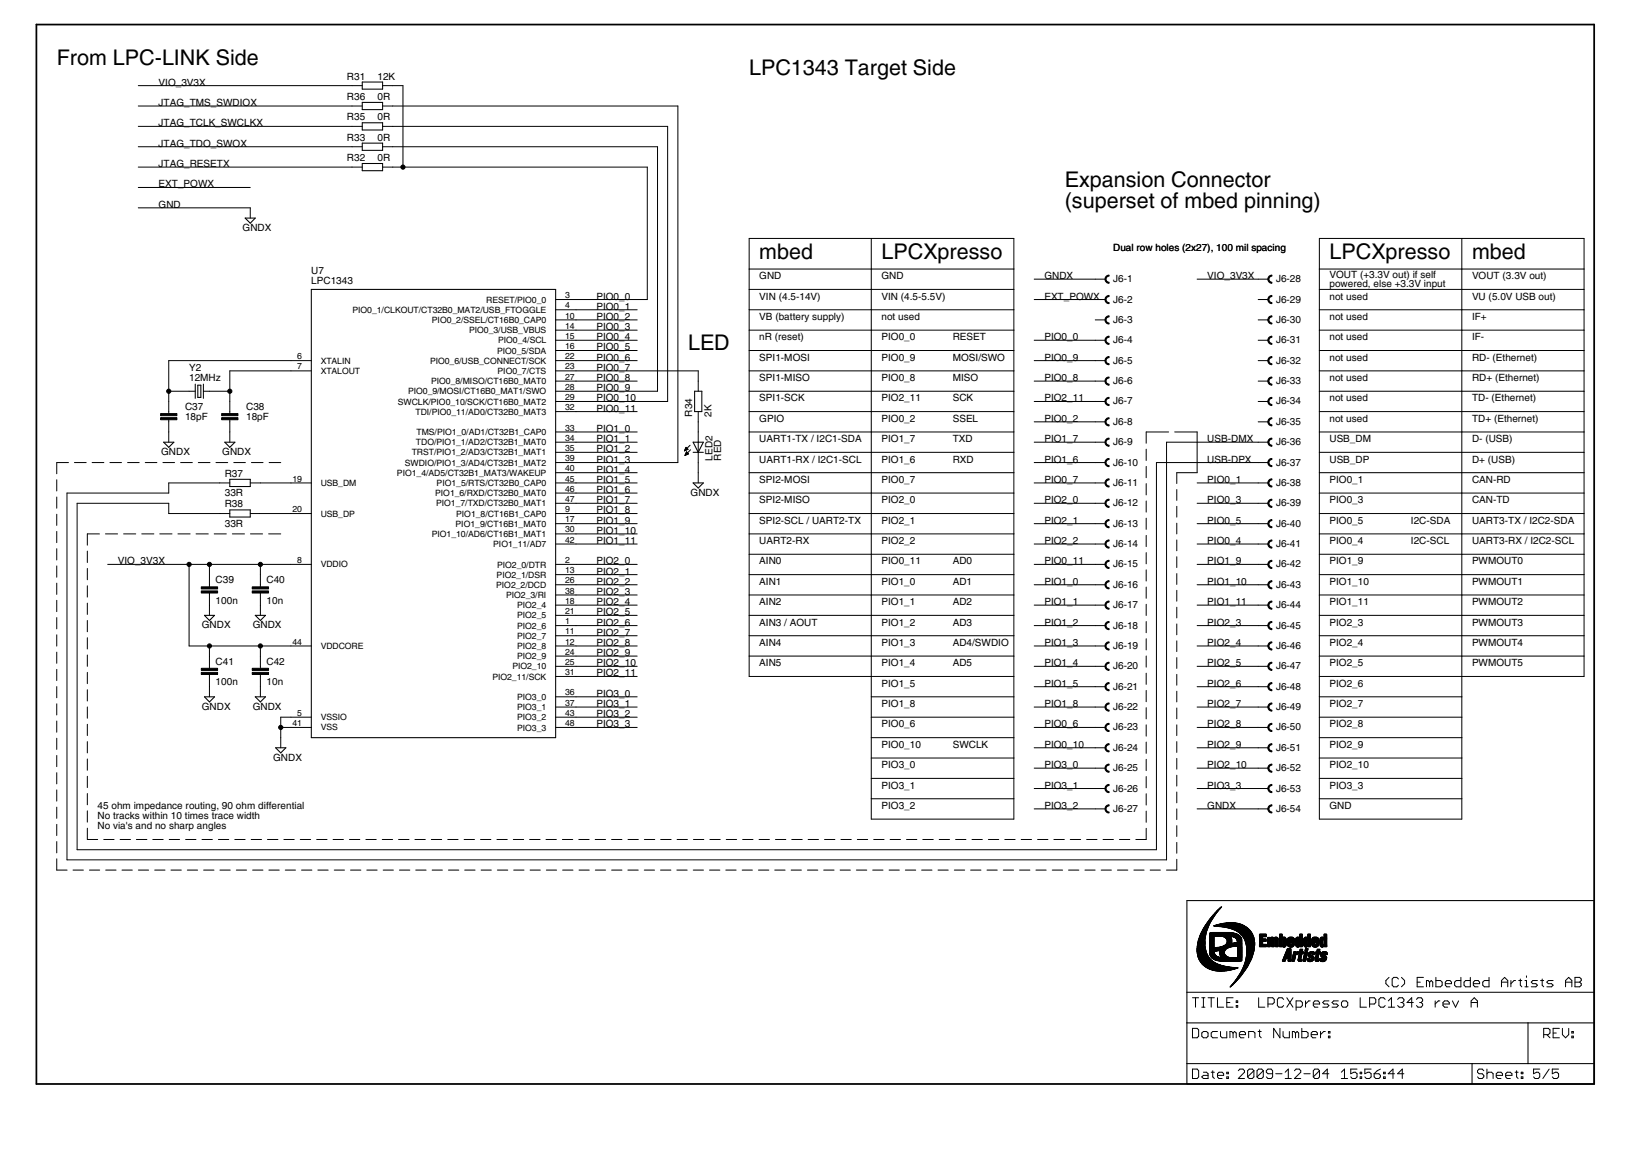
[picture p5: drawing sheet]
<svg xmlns="http://www.w3.org/2000/svg" width="297mm" height="210mm" viewBox="0 0 297 210" stroke-linecap="round" stroke-linejoin="round" font-family="sans-serif">
<defs><g id="words">
<g font-size="4.5">
<text x="10.3" y="11.9">From LPC-LINK Side</text>
<text x="136.3" y="13.7">LPC1343 Target Side</text>
<text x="193.8" y="34.1">Expansion Connector</text>
<text x="193.8" y="37.8">(superset of mbed pinning)</text>
<text x="138.2" y="47.1">mbed</text>
<text x="160.4" y="47.1">LPCXpresso</text>
<text x="242" y="47.1">LPCXpresso</text>
<text x="267.9" y="47.1">mbed</text>
<text x="125.2" y="63.8">LED</text>
</g>
<g font-size="2.1">
<text x="28.9" y="15.6">VIO_3V3X</text>
<text x="63.1" y="14.5">R31</text>
<text x="68.7" y="14.5">12K</text>
<text x="28.9" y="23">JTAG_TCLK_SWCLKX</text>
<text x="28.9" y="19.3">JTAG_TMS_SWDIOX</text>
<text x="63.1" y="21.9">R35</text>
<text x="63.1" y="18.2">R36</text>
<text x="68.7" y="21.9">0R</text>
<text x="68.7" y="18.2">0R</text>
<text x="28.9" y="26.7">JTAG_TDO_SWOX</text>
<text x="63.1" y="29.3">R32</text>
<text x="63.1" y="25.6">R33</text>
<text x="68.7" y="29.3">0R</text>
<text x="68.7" y="25.6">0R</text>
<text x="28.9" y="30.4">JTAG_RESETX</text>
<text x="28.9" y="34.1">EXT_POWX</text>
<text x="28.9" y="37.8">GND</text>
<text x="44.2" y="42">GNDX</text>
<text x="202.6" y="45.7">Dual row holes (2x27), 100 mil spacing</text>
<text x="56.7" y="51.7">LPC1343</text>
<text x="56.7" y="49.9">U7</text>
<text x="138.2" y="50.8">GND</text>
<text x="160.4" y="50.8">GND</text>
<text x="190.1" y="50.8">GNDX</text>
<text x="202.6" y="51.3">J6-1</text>
<text x="219.7" y="50.8">VIO_3V3X</text>
<text x="232.2" y="51.3">J6-28</text>
<text x="242" y="50.6">VOUT (+3.3V out) if self</text>
<text x="242" y="52.3">powered, else +3.3V input</text>
<text x="267.9" y="50.8">VOUT (3.3V out)</text>
<text x="108.5" y="58.2">PIO0_2</text>
<text x="108.5" y="56.3">PIO0_1</text>
<text x="108.5" y="54.5">PIO0_0</text>
<text x="138.2" y="54.5">VIN (4.5-14V)</text>
<text x="138.2" y="58.2">VB (battery supply)</text>
<text x="160.4" y="54.5">VIN (4.5-5.5V)</text>
<text x="160.4" y="58.2">not used</text>
<text x="190.1" y="54.5">EXT_POWX</text>
<text x="202.6" y="55">J6-2</text>
<text x="202.6" y="58.7">J6-3</text>
<text x="232.2" y="55">J6-29</text>
<text x="232.2" y="58.7">J6-30</text>
<text x="242" y="54.5">not used</text>
<text x="242" y="58.2">not used</text>
<text x="267.9" y="54.5">VU (5.0V USB out)</text>
<text x="267.9" y="58.2">IF+</text>
<text x="108.5" y="65.6">PIO0_6</text>
<text x="108.5" y="60">PIO0_3</text>
<text x="108.5" y="61.9">PIO0_4</text>
<text x="108.5" y="63.8">PIO0_5</text>
<text x="138.2" y="61.9">nR (reset)</text>
<text x="138.2" y="65.6">SPI1-MOSI</text>
<text x="160.4" y="61.9">PIO0_0</text>
<text x="160.4" y="65.6">PIO0_9</text>
<text x="173.4" y="61.9">RESET</text>
<text x="173.4" y="65.6">MOSI/SWO</text>
<text x="190.1" y="61.9">PIO0_0</text>
<text x="190.1" y="65.6">PIO0_9</text>
<text x="202.6" y="62.5">J6-4</text>
<text x="232.2" y="62.5">J6-31</text>
<text x="242" y="61.9">not used</text>
<text x="242" y="65.6">not used</text>
<text x="267.9" y="61.9">IF-</text>
<text x="267.9" y="65.6">RD- (Ethernet)</text>
<text x="34.4" y="69.3">12MHz</text>
<text x="34.4" y="67.5">Y2</text>
<text x="108.5" y="67.5">PIO0_7</text>
<text x="108.5" y="69.3">PIO0_8</text>
<text x="108.5" y="71.2">PIO0_9</text>
<text x="138.2" y="69.3">SPI1-MISO</text>
<text x="160.4" y="69.3">PIO0_8</text>
<text x="173.4" y="69.3">MISO</text>
<text x="190.1" y="69.3">PIO0_8</text>
<text x="202.6" y="66.2">J6-5</text>
<text x="202.6" y="69.9">J6-6</text>
<text x="232.2" y="66.2">J6-32</text>
<text x="232.2" y="69.9">J6-33</text>
<text x="242" y="69.3">not used</text>
<text x="267.9" y="69.3">RD+ (Ethernet)</text>
<text x="33.7" y="76.4">18pF</text>
<text x="33.7" y="74.6">C37</text>
<text x="44.8" y="76.4">18pF</text>
<text x="44.8" y="74.6">C38</text>
<text x="108.5" y="73">PIO0_10</text>
<text x="108.5" y="74.9">PIO0_11</text>
<text x="126" y="75.8" transform="rotate(-90 126 75.8)">R34</text>
<text x="129.5" y="75.8" transform="rotate(-90 129.5 75.8)">2K</text>
<text x="138.2" y="73">SPI1-SCK</text>
<text x="138.2" y="76.7">GPIO</text>
<text x="160.4" y="73">PIO2_11</text>
<text x="160.4" y="76.7">PIO0_2</text>
<text x="173.4" y="73">SCK</text>
<text x="173.4" y="76.7">SSEL</text>
<text x="190.1" y="76.7">PIO0_2</text>
<text x="190.1" y="73">PIO2_11</text>
<text x="202.6" y="73.6">J6-7</text>
<text x="202.6" y="77.3">J6-8</text>
<text x="232.2" y="73.6">J6-34</text>
<text x="232.2" y="77.3">J6-35</text>
<text x="242" y="73">not used</text>
<text x="242" y="76.7">not used</text>
<text x="267.9" y="73">TD- (Ethernet)</text>
<text x="267.9" y="76.7">TD+ (Ethernet)</text>
<text x="29.3" y="82.7">GNDX</text>
<text x="40.4" y="82.7">GNDX</text>
<text x="108.5" y="78.6">PIO1_0</text>
<text x="108.5" y="80.4">PIO1_1</text>
<text x="108.5" y="82.3">PIO1_2</text>
<text x="129.7" y="83.8" transform="rotate(-90 129.7 83.8)">LED2</text>
<text x="131.3" y="83.8" transform="rotate(-90 131.3 83.8)">RED</text>
<text x="138.2" y="80.4">UART1-TX / I2C1-SDA</text>
<text x="160.4" y="80.4">PIO1_7</text>
<text x="173.4" y="80.4">TXD</text>
<text x="190.1" y="80.4">PIO1_7</text>
<text x="202.6" y="81">J6-9</text>
<text x="219.7" y="80.4">USB-DMX</text>
<text x="232.2" y="81">J6-36</text>
<text x="242" y="80.4">USB_DM</text>
<text x="267.9" y="80.4">D- (USB)</text>
<text x="40.9" y="86.7">R37</text>
<text x="108.5" y="84.1">PIO1_3</text>
<text x="108.5" y="86">PIO1_4</text>
<text x="108.5" y="87.8">PIO1_5</text>
<text x="108.5" y="89.7">PIO1_6</text>
<text x="138.2" y="84.1">UART1-RX / I2C1-SCL</text>
<text x="138.2" y="87.8">SPI2-MOSI</text>
<text x="160.4" y="84.1">PIO1_6</text>
<text x="160.4" y="87.8">PIO0_7</text>
<text x="173.4" y="84.1">RXD</text>
<text x="190.1" y="87.8">PIO0_7</text>
<text x="190.1" y="84.1">PIO1_6</text>
<text x="202.6" y="84.7">J6-10</text>
<text x="202.6" y="88.4">J6-11</text>
<text x="219.7" y="87.8">PIO0_1</text>
<text x="219.7" y="84.1">USB-DPX</text>
<text x="232.2" y="84.7">J6-37</text>
<text x="232.2" y="88.4">J6-38</text>
<text x="242" y="84.1">USB_DP</text>
<text x="242" y="87.8">PIO0_1</text>
<text x="267.9" y="84.1">D+ (USB)</text>
<text x="267.9" y="87.8">CAN-RD</text>
<text x="40.9" y="90.2">33R</text>
<text x="40.9" y="95.8">33R</text>
<text x="40.9" y="92.3">R38</text>
<text x="108.5" y="91.5">PIO1_7</text>
<text x="108.5" y="93.4">PIO1_8</text>
<text x="108.5" y="95.3">PIO1_9</text>
<text x="125.7" y="90.2">GNDX</text>
<text x="138.2" y="91.5">SPI2-MISO</text>
<text x="138.2" y="95.3">SPI2-SCL / UART2-TX</text>
<text x="160.4" y="91.5">PIO2_0</text>
<text x="160.4" y="95.3">PIO2_1</text>
<text x="190.1" y="91.5">PIO2_0</text>
<text x="190.1" y="95.3">PIO2_1</text>
<text x="202.6" y="92.1">J6-12</text>
<text x="202.6" y="95.8">J6-13</text>
<text x="219.7" y="91.5">PIO0_3</text>
<text x="219.7" y="95.3">PIO0_5</text>
<text x="232.2" y="92.1">J6-39</text>
<text x="232.2" y="95.8">J6-40</text>
<text x="242" y="91.5">PIO0_3</text>
<text x="242" y="95.3">PIO0_5</text>
<text x="256.8" y="95.3">I2C-SDA</text>
<text x="267.9" y="91.5">CAN-TD</text>
<text x="267.9" y="95.3">UART3-TX / I2C2-SDA</text>
<text x="108.5" y="97.1">PIO1_10</text>
<text x="108.5" y="99">PIO1_11</text>
<text x="138.2" y="99">UART2-RX</text>
<text x="160.4" y="99">PIO2_2</text>
<text x="190.1" y="99">PIO2_2</text>
<text x="202.6" y="99.5">J6-14</text>
<text x="219.7" y="99">PIO0_4</text>
<text x="232.2" y="99.5">J6-41</text>
<text x="242" y="99">PIO0_4</text>
<text x="256.8" y="99">I2C-SCL</text>
<text x="267.9" y="99">UART3-RX / I2C2-SCL</text>
<text x="21.5" y="102.7">VIO_3V3X</text>
<text x="39.2" y="106.1">C39</text>
<text x="48.5" y="106.1">C40</text>
<text x="108.5" y="102.7">PIO2_0</text>
<text x="108.5" y="104.5">PIO2_1</text>
<text x="108.5" y="106.4">PIO2_2</text>
<text x="138.2" y="102.7">AIN0</text>
<text x="138.2" y="106.4">AIN1</text>
<text x="160.4" y="102.7">PIO0_11</text>
<text x="160.4" y="106.4">PIO1_0</text>
<text x="173.4" y="102.7">AD0</text>
<text x="173.4" y="106.4">AD1</text>
<text x="190.1" y="102.7">PIO0_11</text>
<text x="190.1" y="106.4">PIO1_0</text>
<text x="202.6" y="103.2">J6-15</text>
<text x="202.6" y="106.9">J6-16</text>
<text x="219.7" y="102.7">PIO1_9</text>
<text x="219.7" y="106.4">PIO1_10</text>
<text x="232.2" y="103.2">J6-42</text>
<text x="232.2" y="106.9">J6-43</text>
<text x="242" y="102.7">PIO1_9</text>
<text x="242" y="106.4">PIO1_10</text>
<text x="267.9" y="102.7">PWMOUT0</text>
<text x="267.9" y="106.4">PWMOUT1</text>
<text x="39.2" y="109.8">100n</text>
<text x="48.5" y="109.8">10n</text>
<text x="108.5" y="108.2">PIO2_3</text>
<text x="108.5" y="110.1">PIO2_4</text>
<text x="108.5" y="111.9">PIO2_5</text>
<text x="108.5" y="113.8">PIO2_6</text>
<text x="138.2" y="110.1">AIN2</text>
<text x="138.2" y="113.8">AIN3 / AOUT</text>
<text x="160.4" y="110.1">PIO1_1</text>
<text x="160.4" y="113.8">PIO1_2</text>
<text x="173.4" y="110.1">AD2</text>
<text x="173.4" y="113.8">AD3</text>
<text x="190.1" y="110.1">PIO1_1</text>
<text x="190.1" y="113.8">PIO1_2</text>
<text x="202.6" y="110.6">J6-17</text>
<text x="219.7" y="110.1">PIO1_11</text>
<text x="219.7" y="113.8">PIO2_3</text>
<text x="232.2" y="110.6">J6-44</text>
<text x="242" y="110.1">PIO1_11</text>
<text x="242" y="113.8">PIO2_3</text>
<text x="267.9" y="110.1">PWMOUT2</text>
<text x="267.9" y="113.8">PWMOUT3</text>
<text x="36.7" y="114.2">GNDX</text>
<text x="46" y="114.2">GNDX</text>
<text x="108.5" y="115.6">PIO2_7</text>
<text x="108.5" y="117.5">PIO2_8</text>
<text x="108.5" y="119.3">PIO2_9</text>
<text x="138.2" y="117.5">AIN4</text>
<text x="160.4" y="117.5">PIO1_3</text>
<text x="173.4" y="117.5">AD4/SWDIO</text>
<text x="190.1" y="117.5">PIO1_3</text>
<text x="202.6" y="114.3">J6-18</text>
<text x="202.6" y="118">J6-19</text>
<text x="219.7" y="117.5">PIO2_4</text>
<text x="232.2" y="114.3">J6-45</text>
<text x="232.2" y="118">J6-46</text>
<text x="242" y="117.5">PIO2_4</text>
<text x="267.9" y="117.5">PWMOUT4</text>
<text x="39.2" y="124.6">100n</text>
<text x="39.2" y="120.9">C41</text>
<text x="48.5" y="124.6">10n</text>
<text x="48.5" y="120.9">C42</text>
<text x="108.5" y="121.2">PIO2_10</text>
<text x="108.5" y="123">PIO2_11</text>
<text x="138.2" y="121.2">AIN5</text>
<text x="160.4" y="121.2">PIO1_4</text>
<text x="160.4" y="124.9">PIO1_5</text>
<text x="173.4" y="121.2">AD5</text>
<text x="190.1" y="121.2">PIO1_4</text>
<text x="190.1" y="124.9">PIO1_5</text>
<text x="202.6" y="121.8">J6-20</text>
<text x="202.6" y="125.5">J6-21</text>
<text x="219.7" y="121.2">PIO2_5</text>
<text x="219.7" y="124.9">PIO2_6</text>
<text x="232.2" y="121.8">J6-47</text>
<text x="232.2" y="125.5">J6-48</text>
<text x="242" y="121.2">PIO2_5</text>
<text x="242" y="124.9">PIO2_6</text>
<text x="267.9" y="121.2">PWMOUT5</text>
<text x="36.7" y="129.1">GNDX</text>
<text x="46" y="129.1">GNDX</text>
<text x="108.5" y="126.8">PIO3_0</text>
<text x="108.5" y="128.6">PIO3_1</text>
<text x="108.5" y="130.5">PIO3_2</text>
<text x="160.4" y="128.6">PIO1_8</text>
<text x="190.1" y="128.6">PIO1_8</text>
<text x="202.6" y="129.2">J6-22</text>
<text x="219.7" y="128.6">PIO2_7</text>
<text x="232.2" y="129.2">J6-49</text>
<text x="242" y="128.6">PIO2_7</text>
<text x="108.5" y="132.3">PIO3_3</text>
<text x="160.4" y="132.3">PIO0_6</text>
<text x="160.4" y="136">PIO0_10</text>
<text x="173.4" y="136">SWCLK</text>
<text x="190.1" y="132.3">PIO0_6</text>
<text x="190.1" y="136">PIO0_10</text>
<text x="202.6" y="132.9">J6-23</text>
<text x="202.6" y="136.6">J6-24</text>
<text x="219.7" y="132.3">PIO2_8</text>
<text x="219.7" y="136">PIO2_9</text>
<text x="232.2" y="132.9">J6-50</text>
<text x="232.2" y="136.6">J6-51</text>
<text x="242" y="132.3">PIO2_8</text>
<text x="242" y="136">PIO2_9</text>
<text x="49.7" y="138.3">GNDX</text>
<text x="160.4" y="139.7">PIO3_0</text>
<text x="160.4" y="143.4">PIO3_1</text>
<text x="190.1" y="139.7">PIO3_0</text>
<text x="190.1" y="143.4">PIO3_1</text>
<text x="202.6" y="140.3">J6-25</text>
<text x="202.6" y="144">J6-26</text>
<text x="219.7" y="139.7">PIO2_10</text>
<text x="219.7" y="143.4">PIO3_3</text>
<text x="232.2" y="140.3">J6-52</text>
<text x="232.2" y="144">J6-53</text>
<text x="242" y="139.7">PIO2_10</text>
<text x="242" y="143.4">PIO3_3</text>
<text x="17.7" y="147.1">45 ohm impedance routing, 90 ohm differential</text>
<text x="17.7" y="149">No tracks within 10 times trace width</text>
<text x="160.4" y="147.1">PIO3_2</text>
<text x="190.1" y="147.1">PIO3_2</text>
<text x="202.6" y="147.7">J6-27</text>
<text x="219.7" y="147.1">GNDX</text>
<text x="232.2" y="147.7">J6-54</text>
<text x="242" y="147.1">GND</text>
<text x="17.7" y="150.8">No via's and no sharp angles</text>
</g>
<g font-size="1.8">
<text x="64.1" y="56.9">PIO0_1/CLKOUT/CT32B0_MAT2/USB_FTOGGLE</text>
<text x="78.6" y="58.8">PIO0_2/SSEL/CT16B0_CAP0</text>
<text x="88.5" y="55.1">RESET/PIO0_0</text>
<text x="102.8" y="54.2">3</text>
<text x="102.8" y="56.1">4</text>
<text x="102.8" y="57.9">10</text>
<text x="102.8" y="59.8">14</text>
<text x="54.1" y="65.3">6</text>
<text x="85.4" y="60.6">PIO0_3/USB_VBUS</text>
<text x="90.5" y="64.3">PIO0_5/SDA</text>
<text x="90.6" y="62.5">PIO0_4/SCL</text>
<text x="102.8" y="61.6">15</text>
<text x="102.8" y="63.5">16</text>
<text x="102.8" y="65.3">22</text>
<text x="54.1" y="67.2">7</text>
<text x="58.4" y="66.2">XTALIN</text>
<text x="58.4" y="68">XTALOUT</text>
<text x="74.3" y="71.7">PIO0_9/MOSI/CT16B0_MAT1/SWO</text>
<text x="78.3" y="66.2">PIO0_6/USB_CONNECT/SCK</text>
<text x="78.5" y="69.9">PIO0_8/MISO/CT16B0_MAT0</text>
<text x="90.6" y="68">PIO0_7/CTS</text>
<text x="102.8" y="67.2">23</text>
<text x="102.8" y="69.1">27</text>
<text x="102.8" y="70.9">28</text>
<text x="72.4" y="73.6">SWCLK/PIO0_10/SCK/CT16B0_MAT2</text>
<text x="75.6" y="75.4">TDI/PIO0_11/AD0/CT32B0_MAT3</text>
<text x="102.8" y="72.8">29</text>
<text x="102.8" y="74.6">32</text>
<text x="74.9" y="82.8">TRST/PIO1_2/AD3/CT32B1_MAT1</text>
<text x="75.7" y="81">TDO/PIO1_1/AD2/CT32B1_MAT0</text>
<text x="75.8" y="79.1">TMS/PIO1_0/AD1/CT32B1_CAP0</text>
<text x="102.8" y="78.3">33</text>
<text x="102.8" y="80.2">34</text>
<text x="102.8" y="82">35</text>
<text x="102.8" y="83.9">39</text>
<text x="53.2" y="87.6">19</text>
<text x="58.4" y="88.4">USB_DM</text>
<text x="72.3" y="86.6">PIO1_4/AD5/CT32B1_MAT3/WAKEUP</text>
<text x="73.7" y="84.7">SWDIO/PIO1_3/AD4/CT32B1_MAT2</text>
<text x="79.5" y="88.4">PIO1_5/RTS/CT32B0_CAP0</text>
<text x="102.8" y="85.7">40</text>
<text x="102.8" y="87.6">45</text>
<text x="102.8" y="89.4">46</text>
<text x="53.2" y="93.1">20</text>
<text x="58.4" y="94">USB_DP</text>
<text x="79.2" y="90.3">PIO1_6/RXD/CT32B0_MAT0</text>
<text x="79.4" y="92.1">PIO1_7/TXD/CT32B0_MAT1</text>
<text x="82.9" y="95.8">PIO1_9/CT16B1_MAT0</text>
<text x="83" y="94">PIO1_8/CT16B1_CAP0</text>
<text x="102.8" y="91.3">47</text>
<text x="102.8" y="93.1">9</text>
<text x="102.8" y="95">17</text>
<text x="78.6" y="97.7">PIO1_10/AD6/CT16B1_MAT1</text>
<text x="89.8" y="99.5">PIO1_11/AD7</text>
<text x="102.8" y="96.8">30</text>
<text x="102.8" y="98.7">42</text>
<text x="54.1" y="102.4">8</text>
<text x="58.4" y="103.2">VDDIO</text>
<text x="90.3" y="106.9">PIO2_2/DCD</text>
<text x="90.4" y="105.1">PIO2_1/DSR</text>
<text x="90.5" y="103.2">PIO2_0/DTR</text>
<text x="102.8" y="102.4">2</text>
<text x="102.8" y="104.3">13</text>
<text x="102.8" y="106.1">26</text>
<text x="102.8" y="108">38</text>
<text x="92.1" y="108.8">PIO2_3/RI</text>
<text x="94.1" y="110.6">PIO2_4</text>
<text x="94.1" y="112.5">PIO2_5</text>
<text x="102.8" y="109.8">18</text>
<text x="102.8" y="111.7">21</text>
<text x="102.8" y="113.5">1</text>
<text x="53.2" y="117.2">44</text>
<text x="58.4" y="118">VDDCORE</text>
<text x="94.1" y="114.3">PIO2_6</text>
<text x="94.1" y="116.2">PIO2_7</text>
<text x="94.1" y="118.1">PIO2_8</text>
<text x="94.1" y="119.9">PIO2_9</text>
<text x="102.8" y="115.4">11</text>
<text x="102.8" y="117.2">12</text>
<text x="102.8" y="119.1">24</text>
<text x="89.6" y="123.6">PIO2_11/SCK</text>
<text x="93.3" y="121.8">PIO2_10</text>
<text x="102.8" y="120.9">25</text>
<text x="102.8" y="122.8">31</text>
<text x="54.1" y="130.2">5</text>
<text x="58.4" y="131">VSSIO</text>
<text x="94.1" y="127.3">PIO3_0</text>
<text x="94.1" y="129.2">PIO3_1</text>
<text x="94.1" y="131">PIO3_2</text>
<text x="102.8" y="126.5">36</text>
<text x="102.8" y="128.3">37</text>
<text x="102.8" y="130.2">43</text>
<text x="53.2" y="132.1">41</text>
<text x="58.4" y="132.9">VSS</text>
<text x="94.1" y="132.9">PIO3_3</text>
<text x="102.8" y="132.1">48</text>
</g>
</g></defs>
<path d="M6.6 4.5v192.7zM6.6 4.5h283.6zM290.2 4.5v192.7zM6.6 197.2h283.6z" fill="#000" stroke="#000" stroke-width=".32"/>
<g fill="#000" stroke="#000" stroke-width=".19">
<path d="M65.9 16.2h3.7zM65.9 14.9v1.3zM65.9 19.9h3.7zM65.9 18.6v1.3zM65.9 14.9h3.7zM69.6 14.9v1.3zM65.9 18.6h3.7zM69.6 18.6v1.3zM44.6 39.7h1.9zM46.5 39.7l-.9 .9zM65.9 31.1h3.7zM65.9 29.7v1.4z"/>
<path d="M65.9 27.3h3.7zM65.9 26v1.3zM65.9 23.6h3.7zM65.9 22.3v1.3zM65.9 29.7h3.7zM69.6 29.7v1.4zM65.9 26h3.7zM69.6 26v1.3zM65.9 22.3h3.7zM69.6 22.3v1.3zM44.6 39.7l1 .9zM56.7 52.6v81.6z"/>
<path d="M56.7 52.6h44.4zM35.5 69.9v2.6zM36 70.1v2.2zM36 72.3h.6zM36.6 70.1v2.2zM36 70.1h.6zM37 69.9v2.6zM126.4 71.2v3.7zM127.7 71.2v3.7zM126.4 71.2h1.3zM126.4 74.9h1.3zM29.8 80.4h1.8z"/>
<path d="M29.8 80.4l.9 1zM31.6 80.4l-.9 1zM40.9 80.4h1.9zM41.8 88.5h3.8zM41.8 87.2v1.3zM41.8 94h3.8zM41.8 92.8v1.2zM40.9 80.4l.9 1zM42.8 80.4l-1 1zM41.8 87.2h3.8zM45.6 87.2v1.3zM41.8 92.8h3.8z"/>
<path d="M45.6 92.8v1.2zM126.2 87.8h1.8zM126.2 80.4l.9 1.9zM126.2 82.3h.9zM126.2 80.4h.9zM126.2 87.8l.9 1zM128 80.4l-.9 1.9zM127.1 82.3h.9zM127.1 80.4h.9zM128 87.8l-.9 1zM37.2 111.9h1.9zM37.2 111.9l.9 1z"/>
<path d="M39.1 111.9l-1 1zM46.5 111.9h1.8zM46.5 111.9l.9 1zM48.3 111.9l-.9 1zM37.2 126.7h1.9zM37.2 126.7l.9 1zM39.1 126.7l-1 1zM46.5 126.7h1.8zM46.5 126.7l.9 1zM48.3 126.7l-.9 1zM50.2 136h1.8zM50.2 136l.9 .9z"/>
<path d="M51.1 136.9l.9-.9zM56.7 134.2h44.4zM101.1 52.6v81.6zM216 163.8h74.2zM290.2 163.8v16.7zM216 197.2h51.9zM216 193.5v3.7zM216 193.5h51.9zM216 186.1v7.4zM216 180.5v5.6zM216 180.5h74.2zM216 163.8v16.7z"/>
<path d="M267.9 193.5v3.7zM267.9 193.5h10.2zM267.9 197.2h22.3zM278.1 186.1v7.4zM216 186.1h62.1zM278.1 193.5h12.1zM278.1 186.1h12.1zM290.2 186.1v7.4zM290.2 193.5v3.7zM290.2 180.5v5.6z"/>
</g>
<g fill="#000" stroke="#000" stroke-width=".18">
<path d="M25.2 15.6h38.9zM25.2 19.3h38.9zM64.1 15.6h1.8zM64.1 19.3h1.8zM69.6 15.6h1.9zM69.6 19.3h1.9zM71.5 15.6h1.8zM71.5 19.3h51.9zM73.3 15.6v14.8zM123.4 19.3v64.8zM25.2 30.4h38.9zM25.2 26.7h38.9z"/>
<path d="M25.2 23h38.9zM25.2 34.1h20.4zM25.2 37.8h20.4zM45.6 37.8v1.9zM64.1 30.4h1.8zM64.1 26.7h1.8zM64.1 23h1.8zM69.6 30.4h1.9zM69.6 26.7h1.9zM69.6 23h1.9zM71.5 26.7h48.2zM71.5 23h50z"/>
<path d="M71.5 30.4h1.8zM73.3 30.4h44.5zM117.8 30.4v24.1zM119.7 26.7v44.5zM121.5 23v50zM101.1 54.5h3.7zM101.1 56.3h3.7zM101.1 58.2h3.7zM104.8 56.3h11.2zM104.8 54.5h13zM104.8 58.2h11.2zM136.4 43.4h22.2z"/>
<path d="M136.4 48.9h22.2zM136.4 52.6h22.2zM136.4 56.3h22.2zM136.4 52.6v3.7zM136.4 48.9v3.7zM136.4 43.4v5.5zM158.6 48.9h25.9zM158.6 48.9v3.7zM158.6 43.4v5.5zM158.6 43.4h25.9zM158.6 52.6v3.7zM184.5 48.9v3.7z"/>
<path d="M158.6 52.6h25.9zM184.5 43.4v5.5zM184.5 52.6v3.7zM158.6 56.3h25.9zM184.5 56.3v3.7zM188.2 54.5h11.1zM199.3 50.8h1.9zM199.3 54.5h1.9zM199.3 58.2h1.9zM188.2 50.8h11.1zM229 50.8h1.9zM229 54.5h1.9z"/>
<path d="M229 58.2h1.9zM217.9 50.8h11.1zM240.1 48.9h26zM240.1 48.9v3.7zM240.1 43.4v5.5zM240.1 43.4h26zM240.1 52.6v3.7zM266.1 48.9v3.7zM240.1 52.6h26zM266.1 43.4v5.5zM266.1 52.6v3.7zM240.1 56.3h26z"/>
<path d="M266.1 56.3v3.7zM266.1 43.4h22.2zM266.1 48.9h22.2zM266.1 52.6h22.2zM266.1 56.3h22.2zM288.3 48.9v3.7zM288.3 43.4v5.5zM288.3 52.6v3.7zM30.7 73v1.9zM30.7 76.7v1.9zM30.7 74.9v.3zM30.7 76.3v.4z"/>
<path d="M30.7 78.6v1.8zM30.7 71.2v1.8zM30.7 65.6v5.6zM34.4 71.2h1.1zM30.7 71.2h3.7zM37 71.2h1.1zM38.1 71.2h3.7zM41.8 73v1.9zM41.8 76.7v1.9zM41.8 74.9v.3zM41.8 76.3v.4zM41.8 78.6v1.8z"/>
<path d="M41.8 71.2v1.8zM41.8 67.5v3.7zM53 65.6h3.7zM53 67.5h3.7zM30.7 65.6h22.3zM41.8 67.5h11.2zM101.1 60h3.7zM101.1 61.9h3.7zM101.1 63.8h3.7zM101.1 65.6h3.7zM101.1 67.5h3.7zM101.1 69.3h3.7z"/>
<path d="M101.1 71.2h3.7zM101.1 73h3.7zM101.1 74.9h3.7zM101.1 78.6h3.7zM104.8 60h11.2zM104.8 67.5h22.3zM104.8 65.6h11.2zM104.8 61.9h11.2zM104.8 63.8h11.2zM104.8 69.3h11.2zM104.8 74.9h11.2zM104.8 78.6h11.2z"/>
<path d="M104.8 71.2h14.9zM104.8 73h16.7zM127.1 69.3v1.9zM127.1 74.9v1.8zM127.1 78.6v1.8zM127.1 67.5v1.8zM127.1 76.7v1.9zM136.4 60h22.2zM136.4 63.8h22.2zM136.4 67.5h22.2zM136.4 71.2h22.2zM136.4 74.9h22.2z"/>
<path d="M136.4 78.6h22.2zM136.4 74.9v3.7zM136.4 71.2v3.7zM136.4 67.5v3.7zM136.4 63.8v3.7zM136.4 60v3.8zM136.4 56.3v3.7zM158.6 56.3v3.7zM158.6 60v3.8zM158.6 63.8v3.7zM158.6 67.5v3.7zM158.6 71.2v3.7z"/>
<path d="M158.6 74.9v3.7zM158.6 60h25.9zM184.5 60v3.8zM158.6 63.8h25.9zM184.5 63.8v3.7zM158.6 67.5h25.9zM158.6 71.2h25.9zM158.6 74.9h25.9zM158.6 78.6h25.9zM184.5 67.5v3.7zM184.5 71.2v3.7zM184.5 74.9v3.7z"/>
<path d="M188.2 61.9h11.1zM199.3 61.9h1.9zM199.3 65.6h1.9zM199.3 69.3h1.9zM199.3 73h1.9zM199.3 76.7h1.9zM188.2 76.7h11.1zM188.2 69.3h11.1zM188.2 65.6h11.1zM188.2 73h11.1zM208.6 78.6h4.1zM213.8 78.6h4.1z"/>
<path d="M217.9 78.6v7.4zM229 61.9h1.9zM229 65.6h1.9zM229 69.3h1.9zM229 73h1.9zM229 76.7h1.9zM240.1 56.3v3.7zM240.1 60v3.8zM240.1 63.8v3.7zM240.1 67.5v3.7zM240.1 71.2v3.7zM240.1 74.9v3.7z"/>
<path d="M240.1 60h26zM266.1 60v3.8zM240.1 63.8h26zM266.1 63.8v3.7zM240.1 67.5h26zM240.1 71.2h26zM240.1 74.9h26zM240.1 78.6h26zM266.1 67.5v3.7zM266.1 71.2v3.7zM266.1 74.9v3.7zM266.1 60h22.2z"/>
<path d="M266.1 63.8h22.2zM266.1 67.5h22.2zM266.1 71.2h22.2zM266.1 74.9h22.2zM266.1 78.6h22.2zM288.3 56.3v3.7zM288.3 60v3.8zM288.3 63.8v3.7zM288.3 67.5v3.7zM288.3 71.2v3.7zM288.3 74.9v3.7zM10.3 96.7v2z"/>
<path d="M10.3 93.5v2.1zM10.3 90.4v2zM10.3 87.3v2zM10.3 84.1v2.1zM10.3 84.1h2.2zM12.2 89.7v66.7zM13.5 84.1h2.2zM14 91.5h16.7zM14 91.5v63.1zM15.9 97.1v2.1zM16.8 84.1h2.1zM15.9 97.1h2.2z"/>
<path d="M20 84.1h2.1zM19.2 97.1h2.2zM23.2 84.1h2.1zM22.5 97.1h2.2zM26.4 84.1h2.2zM25.8 97.1h2.2zM29.7 84.1h2.1zM30.7 87.8v1.9zM12.2 89.7h18.5zM30.7 91.5v1.9zM30.7 93.4h9.3zM29.1 97.1h2.2z"/>
<path d="M32.9 84.1h2.1zM32.4 97.1h2.2zM36.1 84.1h2.1zM35.7 97.1h2.2zM39.3 84.1h2.1zM40 87.8h1.8zM40 93.4h1.8zM30.7 87.8h9.3zM39 97.1h2.2zM42.5 84.1h2.2zM42.3 97.1h2.2zM45.8 84.1h2.1z"/>
<path d="M45.6 87.8h1.8zM45.6 93.4h1.8zM45.6 97.1h2.2zM49 84.1h2.1zM48.9 97.1h2.2zM53 87.8h3.7zM53 93.4h3.7zM47.4 87.8h5.6zM47.4 93.4h5.6zM101.1 80.4h3.7zM101.1 82.3h3.7zM101.1 84.1h3.7z"/>
<path d="M101.1 86h3.7zM101.1 87.8h3.7zM101.1 89.7h3.7zM101.1 91.5h3.7zM101.1 93.4h3.7zM101.1 95.2h3.7zM101.1 97.1h3.7zM101.1 99h3.7zM104.8 80.4h11.2zM104.8 82.3h11.2zM104.8 86h11.2zM104.8 87.8h11.2z"/>
<path d="M104.8 89.7h11.2zM104.8 91.5h11.2zM104.8 93.4h11.2zM104.8 95.2h11.2zM104.8 97.1h11.2zM104.8 99h11.2zM104.8 84.1h18.6zM124.9 81.4l-.3 .6zM124.6 81.9h.2zM124.7 81.8h.3zM124.9 82.2l-.2 .6zM124.7 81.7h.5z"/>
<path d="M124.7 82.8h.1zM124.7 82.7h.3zM124.8 81.6h.3zM124.8 82.6h.4zM124.8 81.5h.2zM124.8 82.5h.5zM124.8 82.4h.4zM124.9 81.4l.3 .3zM124.9 82.4h.2zM124.9 82.3h.2zM124.9 82.2l.4 .3zM124.6 82l.6-.3z"/>
<path d="M124.7 82.8l.6-.3zM125.6 81l-1 1zM125.7 81.8l-1 1zM127.1 82.3v1.8zM127.1 80.4v1.9zM127.1 86v1.8zM127.1 84.1v1.9zM136.4 82.3h22.2zM136.4 86h22.2zM136.4 89.7h22.2zM136.4 93.4h22.2zM136.4 97.1h22.2z"/>
<path d="M136.4 93.4v3.7zM136.4 89.7v3.7zM136.4 86v3.7zM136.4 82.3v3.7zM136.4 78.6v3.7zM158.6 78.6v3.7zM158.6 82.3v3.7zM158.6 86v3.7zM158.6 89.7v3.7zM158.6 93.4v3.7zM158.6 82.3h25.9zM158.6 86h25.9z"/>
<path d="M158.6 89.7h25.9zM158.6 93.4h25.9zM184.5 78.6v3.7zM184.5 82.3v3.7zM184.5 86v3.7zM184.5 89.7v3.7zM158.6 97.1h25.9zM184.5 93.4v3.7zM199.3 80.4h1.9zM199.3 84.1h1.9zM199.3 87.8h1.9zM199.3 91.5h1.9z"/>
<path d="M199.3 95.2h1.9zM199.3 99h1.9zM188.2 87.8h11.1zM188.2 84.1h11.1zM188.2 80.4h11.1zM188.2 91.5h11.1zM188.2 95.2h11.1zM188.2 99h11.1zM208.6 97.4v2zM208.6 94.3v2zM208.6 91.1v2.1zM208.6 88v2z"/>
<path d="M208.6 84.8v2.1zM208.6 81.7v2.1zM208.6 78.6v2zM212.3 80.4v76zM214.2 86v1.9zM214.2 89v2zM214.2 92.1v2zM214.2 95.2v1.9zM214.2 98.2v2zM214.2 86h3.7zM217.9 91.5h11.1zM217.9 87.8h11.1z"/>
<path d="M229 80.4h1.9zM229 84.1h1.9zM229 87.8h1.9zM229 91.5h1.9zM229 95.2h1.9zM229 99h1.9zM217.9 99h11.1zM217.9 95.2h11.1zM212.3 80.4h16.7zM210.5 84.1h18.5zM240.1 78.6v3.7zM240.1 82.3v3.7z"/>
<path d="M240.1 86v3.7zM240.1 89.7v3.7zM240.1 93.4v3.7zM240.1 82.3h26zM240.1 86h26zM240.1 89.7h26zM240.1 93.4h26zM266.1 78.6v3.7zM266.1 82.3v3.7zM266.1 86v3.7zM266.1 89.7v3.7zM240.1 97.1h26z"/>
<path d="M266.1 93.4v3.7zM266.1 82.3h22.2zM266.1 86h22.2zM266.1 89.7h22.2zM266.1 93.4h22.2zM266.1 97.1h22.2zM288.3 78.6v3.7zM288.3 82.3v3.7zM288.3 86v3.7zM288.3 89.7v3.7zM288.3 93.4v3.7zM10.3 115.5v2z"/>
<path d="M10.3 112.3v2.1zM10.3 109.2v2.1zM10.3 106.1v2zM10.3 102.9v2.1zM10.3 99.8v2.1zM15.9 100.2v2.1zM15.9 103.4v2.1zM15.9 106.6v2zM15.9 109.7v2.1zM15.9 112.9v2zM15.9 116v2zM15.9 119.1v2.1z"/>
<path d="M19.6 102.7h14.8zM34.4 102.7v14.8zM38.1 119.3v1.9zM38.1 104.5v1.9zM38.1 108.2v1.9zM38.1 106.4v.3zM38.1 107.8v.4zM38.1 110.1v1.8zM38.1 117.5v1.8zM34.4 102.7h3.7zM38.1 102.7v1.8zM34.4 117.5h3.7z"/>
<path d="M47.4 119.3v1.9zM47.4 104.5v1.9zM47.4 108.2v1.9zM47.4 106.4v.3zM47.4 107.8v.4zM47.4 110.1v1.8zM38.1 117.5h9.3zM47.4 117.5v1.8zM38.1 102.7h9.3zM47.4 102.7v1.8zM53 102.7h3.7zM53 117.5h3.7z"/>
<path d="M47.4 117.5h5.6zM47.4 102.7h5.6zM101.1 102.7h3.7zM101.1 104.5h3.7zM101.1 106.4h3.7zM101.1 108.2h3.7zM101.1 110.1h3.7zM101.1 111.9h3.7zM101.1 113.8h3.7zM101.1 115.6h3.7zM101.1 117.5h3.7zM101.1 119.3h3.7z"/>
<path d="M104.8 102.7h11.2zM104.8 104.5h11.2zM104.8 106.4h11.2zM104.8 108.2h11.2zM104.8 110.1h11.2zM104.8 111.9h11.2zM104.8 113.8h11.2zM104.8 115.6h11.2zM104.8 117.5h11.2zM104.8 119.3h11.2zM136.4 100.8h22.2zM136.4 104.5h22.2z"/>
<path d="M136.4 108.2h22.2zM136.4 111.9h22.2zM136.4 115.6h22.2zM136.4 119.3h22.2zM136.4 115.6v3.7zM136.4 111.9v3.7zM136.4 108.2v3.7zM136.4 104.5v3.7zM136.4 100.8v3.7zM136.4 97.1v3.7zM158.6 97.1v3.7zM158.6 100.8v3.7z"/>
<path d="M158.6 104.5v3.7zM158.6 108.2v3.7zM158.6 111.9v3.7zM158.6 115.6v3.7zM158.6 100.8h25.9zM158.6 104.5h25.9zM158.6 108.2h25.9zM184.5 97.1v3.7zM184.5 100.8v3.7zM184.5 104.5v3.7zM158.6 111.9h25.9zM158.6 115.6h25.9z"/>
<path d="M184.5 108.2v3.7zM184.5 111.9v3.7zM158.6 119.3h25.9zM184.5 115.6v3.7zM199.3 102.7h1.9zM199.3 106.4h1.9zM199.3 110.1h1.9zM199.3 113.8h1.9zM199.3 117.5h1.9zM188.2 102.7h11.1zM188.2 106.4h11.1zM188.2 110.1h11.1z"/>
<path d="M188.2 113.8h11.1zM188.2 117.5h11.1zM208.6 116.2v2zM208.6 113.1v2zM208.6 109.9v2.1zM208.6 106.8v2zM208.6 103.7v2zM208.6 100.5v2.1zM214.2 101.3v1.9zM214.2 104.3v2zM214.2 107.4v1.9zM214.2 110.4v2z"/>
<path d="M214.2 113.5v2zM214.2 116.6v1.9zM214.2 119.6v2zM229 102.7h1.9zM229 106.4h1.9zM229 110.1h1.9zM229 113.8h1.9zM229 117.5h1.9zM217.9 102.7h11.1zM217.9 106.4h11.1zM217.9 110.1h11.1zM217.9 113.8h11.1z"/>
<path d="M217.9 117.5h11.1zM240.1 97.1v3.7zM240.1 100.8v3.7zM240.1 104.5v3.7zM240.1 108.2v3.7zM240.1 111.9v3.7zM240.1 115.6v3.7zM240.1 100.8h26zM240.1 104.5h26zM240.1 108.2h26zM266.1 97.1v3.7zM266.1 100.8v3.7z"/>
<path d="M266.1 104.5v3.7zM240.1 111.9h26zM240.1 115.6h26zM266.1 108.2v3.7zM266.1 111.9v3.7zM240.1 119.3h26zM266.1 115.6v3.7zM266.1 100.8h22.2zM266.1 104.5h22.2zM266.1 108.2h22.2zM266.1 111.9h22.2zM266.1 115.6h22.2z"/>
<path d="M266.1 119.3h22.2zM288.3 97.1v3.7zM288.3 100.8v3.7zM288.3 104.5v3.7zM288.3 108.2v3.7zM288.3 111.9v3.7zM288.3 115.6v3.7zM10.3 137.4v2zM10.3 134.3v2zM10.3 131.1v2.1zM10.3 128v2zM10.3 124.9v2z"/>
<path d="M10.3 121.8v2zM10.3 118.6v2zM15.9 122.3v2.1zM15.9 125.5v2zM15.9 128.6v2zM15.9 131.7v2.1zM15.9 134.9v2zM15.9 138v2.1zM38.1 123v1.9zM38.1 121.2v.4zM38.1 122.7v.3zM38.1 124.9v1.8z"/>
<path d="M47.4 123v1.9zM47.4 121.2v.4zM47.4 122.7v.3zM47.4 124.9v1.8zM51.1 134.2v1.8zM51.1 132.3v1.9zM51.1 130.5v1.8zM53 130.5h3.7zM53 132.3h3.7zM51.1 132.3h1.9zM51.1 130.5h1.9zM101.1 121.2h3.7z"/>
<path d="M101.1 123h3.7zM101.1 126.7h3.7zM101.1 128.6h3.7zM101.1 130.5h3.7zM101.1 132.3h3.7zM104.8 121.2h11.2zM104.8 123h11.2zM104.8 126.7h11.2zM104.8 128.6h11.2zM104.8 130.5h11.2zM104.8 132.3h11.2zM136.4 123h22.2z"/>
<path d="M136.4 119.3v3.7zM158.6 119.3v3.7zM158.6 123v3.7zM158.6 126.7v3.8zM158.6 130.5v3.7zM158.6 134.2v3.7zM158.6 123h25.9zM184.5 119.3v3.7zM158.6 126.7h25.9zM158.6 130.5h25.9zM158.6 134.2h25.9zM158.6 137.9h25.9z"/>
<path d="M184.5 123v3.7zM184.5 126.7v3.8zM184.5 130.5v3.7zM184.5 134.2v3.7zM199.3 121.2h1.9zM199.3 124.9h1.9zM199.3 128.6h1.9zM199.3 132.3h1.9zM199.3 136h1.9zM199.3 139.7h1.9zM188.2 132.3h11.1zM188.2 136h11.1z"/>
<path d="M188.2 121.2h11.1zM188.2 124.9h11.1zM188.2 128.6h11.1zM188.2 139.7h11.1zM208.6 135v2zM208.6 131.8v2.1zM208.6 128.7v2.1zM208.6 125.6v2zM208.6 122.4v2.1zM208.6 119.3v2zM214.2 122.7v1.9zM214.2 125.7v2z"/>
<path d="M214.2 128.8v1.9zM214.2 131.8v2zM214.2 134.9v2zM214.2 137.9v2zM229 121.2h1.9zM229 124.9h1.9zM229 128.6h1.9zM229 132.3h1.9zM229 136h1.9zM229 139.7h1.9zM217.9 121.2h11.1zM217.9 124.9h11.1z"/>
<path d="M217.9 128.6h11.1zM217.9 132.3h11.1zM217.9 136h11.1zM217.9 139.7h11.1zM240.1 119.3v3.7zM240.1 123v3.7zM240.1 126.7v3.8zM240.1 130.5v3.7zM240.1 134.2v3.7zM240.1 123h26zM266.1 119.3v3.7zM240.1 126.7h26z"/>
<path d="M240.1 130.5h26zM240.1 134.2h26zM240.1 137.9h26zM266.1 123v3.7zM266.1 126.7v3.8zM266.1 130.5v3.7zM266.1 134.2v3.7zM266.1 123h22.2zM288.3 119.3v3.7zM10.3 156.2v2.1zM10.3 153.1v2zM10.3 149.9v2.1z"/>
<path d="M10.3 146.8v2zM10.3 143.7v2zM10.3 140.5v2.1zM12.2 156.4h200.1zM10.3 158.3h1.9zM14 154.6h196.5zM13.3 158.3h1.9zM15.9 141.2v2.1zM15.9 144.3v2.1zM15.9 147.5v2zM15.9 150.6v2.1zM15.9 152.7h1.9z"/>
<path d="M16.3 158.3h1.8zM18.9 152.7h1.9zM19.2 158.3h1.9zM21.9 152.7h1.8zM22.2 158.3h1.9zM24.8 152.7h1.9zM25.2 158.3h1.9zM27.8 152.7h1.9zM28.2 158.3h1.8zM30.8 152.7h1.9zM31.1 158.3h1.9zM33.8 152.7h1.9z"/>
<path d="M34.1 158.3h1.9zM36.8 152.7h1.9zM37.1 158.3h1.8zM39.8 152.7h1.8zM40 158.3h1.9zM42.7 152.7h1.9zM43 158.3h1.9zM45.7 152.7h1.9zM46 158.3h1.9zM48.7 152.7h1.9zM48.9 158.3h1.9zM51.7 152.7h1.9z"/>
<path d="M51.9 158.3h1.9zM54.7 152.7h1.8zM54.9 158.3h1.9zM57.6 152.7h1.9zM57.8 158.3h1.9zM60.6 152.7h1.9zM60.8 158.3h1.9zM63.6 152.7h1.9zM63.8 158.3h1.9zM66.6 152.7h1.9zM66.8 158.3h1.8zM69.6 152.7h1.9z"/>
<path d="M69.7 158.3h1.9zM72.5 152.7h1.9zM72.7 158.3h1.9zM75.5 152.7h1.9zM75.7 158.3h1.9zM78.5 152.7h1.9zM78.7 158.3h1.8zM81.5 152.7h1.9zM81.6 158.3h1.9zM84.5 152.7h1.9zM84.6 158.3h1.9zM87.5 152.7h1.8z"/>
<path d="M87.6 158.3h1.8zM90.4 152.7h1.9zM90.5 158.3h1.9zM93.4 152.7h1.9zM93.5 158.3h1.9zM96.4 152.7h1.9zM96.5 158.3h1.8zM99.4 152.7h1.9zM99.4 158.3h1.9zM102.4 152.7h1.8zM102.4 158.3h1.9zM105.3 152.7h1.9z"/>
<path d="M105.4 158.3h1.9zM108.3 152.7h1.9zM108.4 158.3h1.8zM111.3 152.7h1.9zM111.3 158.3h1.9zM114.3 152.7h1.9zM114.3 158.3h1.9zM117.3 152.7h1.9zM117.3 158.3h1.8zM120.2 152.7h2zM120.2 158.3h1.9zM123.2 152.7h1.9z"/>
<path d="M123.2 158.3h1.9zM126.2 152.7h1.9zM126.2 158.3h1.8zM129.2 152.7h1.9zM129.1 158.3h1.9zM132.2 152.7h1.9zM132.1 158.3h1.9zM135.2 152.7h1.9zM135.1 158.3h1.8zM138.2 152.7h1.8zM138 158.3h1.9zM141.1 152.7h1.9z"/>
<path d="M141 158.3h1.9zM144.1 152.7h1.9zM144 158.3h1.9zM147.1 152.7h1.9zM147 158.3h1.8zM150.1 152.7h1.9zM149.9 158.3h1.9zM153.1 152.7h1.8zM152.9 158.3h1.9zM156 152.7h1.9zM155.9 158.3h1.9zM158.6 137.9v3.7z"/>
<path d="M158.6 141.6v3.7zM158.6 145.3v3.7zM159 152.7h1.9zM158.8 158.3h1.9zM162 152.7h1.9zM161.8 158.3h1.9zM165 152.7h1.9zM164.8 158.3h1.9zM168 152.7h1.9zM167.7 158.3h1.9zM170.9 152.7h1.9zM170.7 158.3h1.9z"/>
<path d="M173.9 152.7h1.9zM173.7 158.3h1.9zM176.9 152.7h1.9zM176.7 158.3h1.8zM179.9 152.7h1.9zM179.6 158.3h1.9zM182.9 152.7h1.9zM182.6 158.3h1.9zM158.6 141.6h25.9zM184.5 137.9v3.7zM158.6 145.3h25.9zM158.6 149h25.9z"/>
<path d="M184.5 141.6v3.7zM184.5 145.3v3.7zM185.9 152.7h1.8zM185.6 158.3h1.9zM188.8 152.7h1.9zM188.6 158.3h1.8zM191.8 152.7h1.9zM191.5 158.3h1.9zM194.8 152.7h1.9zM194.5 158.3h1.9zM197.8 152.7h1.9zM197.5 158.3h1.8z"/>
<path d="M199.3 143.4h1.9zM199.3 147.1h1.9zM188.2 143.4h11.1zM188.2 147.1h11.1zM200.8 152.7h1.8zM200.4 158.3h1.9zM203.8 152.7h1.8zM203.4 158.3h1.9zM206.7 152.7h1.9zM206.4 158.3h1.8zM208.6 150.7v2zM208.6 147.5v2.1z"/>
<path d="M208.6 144.4v2zM208.6 141.2v2.1zM208.6 138.1v2.1zM210.5 84.1v70.5zM209.3 158.3h1.9zM214.2 141v2zM214.2 144.1v1.9zM214.2 147.1v2zM214.2 150.2v1.9zM214.2 153.2v2zM214.2 156.3v2zM212.3 158.3h1.9z"/>
<path d="M217.9 147.1h11.1zM229 143.4h1.9zM229 147.1h1.9zM217.9 143.4h11.1zM240.1 137.9v3.7zM240.1 141.6v3.7zM240.1 145.3v3.7zM240.1 141.6h26zM266.1 137.9v3.7zM240.1 145.3h26zM240.1 149h26zM266.1 141.6v3.7z"/>
<path d="M266.1 145.3v3.7zM252.2 178.4v.5zM252.2 178.4l.6-.6zM252.2 178.9l.6 .6zM253.4 178.1v1.1zM253.4 179.2l.3 .3zM253.7 177.8l-.3 .3zM253.7 179.5h.5zM253.7 177.8h.5zM254.2 179.5l.3-.3zM254.2 177.8l.3 .3zM255.1 179.5l.6-.6z"/>
<path d="M255.7 178.4v.5zM255.1 177.8l.6 .6zM257.9 177.8v1.7zM257.9 179.5h1.2zM257.9 178.6h.6zM257.9 177.8h1.2zM259.6 178.4v1.1zM259.6 178.4h.3zM259.9 178.4l.3 .2zM260.2 178.6v.9zM260.2 178.6l.3-.2zM260.5 178.4l.3 .2z"/>
<path d="M260.8 178.6v.9zM261.3 177.8v1.7zM261.3 179.5h.9zM262.2 179.5l.3-.3zM261.3 178.4h.9zM262.5 178.6v.6zM262.2 178.4l.3 .2zM263.1 178.6v.6zM263.3 178.4l-.2 .2zM263.1 179.2l.2 .3zM263.3 178.4h.6zM263.3 179.5h.6z"/>
<path d="M263.9 178.4l.3 .2zM264.2 178.6v.3zM263.1 178.9h1.1zM264.8 178.6v.6zM264.8 178.6l.2-.2zM264.8 179.2l.2 .3zM265 178.4h.9zM265.9 177.8v1.7zM265 179.5h.9zM266.5 178.6v.6zM266.7 178.4l-.2 .2zM266.5 179.2l.2 .3z"/>
<path d="M266.7 178.4h.9zM267.6 177.8v1.7zM266.7 179.5h.9zM268.2 178.6v.6zM268.2 178.6l.3-.2zM268.2 179.2l.3 .3zM268.5 178.4h.5zM268.5 179.5h.5zM269 178.4l.3 .2zM269.3 178.6v.3zM268.2 178.9h1.1zM269.9 178.6v.6z"/>
<path d="M269.9 178.6l.3-.2zM269.9 179.2l.3 .3zM270.2 178.4h.8zM271 177.8v1.7zM270.2 179.5h.8zM273.3 178.4v1.1zM273.9 177.8l-.6 .6zM273.3 178.6h1.1zM273.9 177.8l.5 .6zM274.4 178.4v1.1zM275 178.4v1.1zM275 178.9l.6-.5z"/>
<path d="M275.6 178.4h.2zM276.4 178.4h.6zM276.7 178.1v1.1zM276.7 179.2l.3 .3zM277.6 178.4h.2zM277.6 179.5h.5zM277.8 178.4v1.1zM277.8 177.5v.3zM278.7 179.5h.8zM279 178.4l-.3 .2zM278.7 178.6l.3 .3zM279 178.4h.8z"/>
<path d="M279.8 179.2l-.3 .3zM279 178.9h.5zM279.5 178.9l.3 .3zM280.4 178.4h.6zM280.7 178.1v1.1zM280.7 179.2l.3 .3zM281.5 179.5h.9zM281.8 178.4l-.3 .2zM281.5 178.6l.3 .3zM281.8 178.4h.9zM282.4 179.5l.3-.3zM281.8 178.9h.6z"/>
<path d="M282.4 178.9l.3 .3zM284.9 178.4v1.1zM284.9 178.4l.6-.6zM284.9 178.6h1.2zM285.5 177.8l.6 .6zM286.1 178.4v1.1zM286.7 177.8v1.7zM286.7 177.8h.8zM286.7 178.6h.8zM287.5 177.8l.3 .3zM287.5 178.6l.3 .3zM286.7 179.5h.8z"/>
<path d="M287.8 178.1v.3zM287.8 178.4l-.3 .2zM287.8 178.9v.3zM287.5 179.5l.3-.3zM217 194.5v1.7zM217 196.2h.9zM217 181.5h1.2zM217 187v1.8zM217 188.8h.9zM217.6 181.5v1.7zM218.2 195.9l-.3 .3zM217 194.5h.9z"/>
<path d="M218.2 188.5l-.3 .3zM217 187h.9zM218.2 194.8v1.1zM217.9 194.5l.3 .3zM218.2 187.3v1.2zM217.9 187l.3 .3zM218.7 195.9l.3-.3zM218.7 183.2h.6zM218.7 181.5h.6zM218.7 187.9v.6zM218.7 188.5l.3 .3zM219 195h.6z"/>
<path d="M218.7 195.9l.3 .3zM219 195.6h.9zM219 181.5v1.7zM219 188.8h.6zM218.7 187.9l.3-.3zM219.6 195l.3 .3zM219.9 188.5l-.3 .3zM219 187.6h.6zM219.9 195.3v.9zM219 196.2h.9zM219.9 181.5h1.1zM219.9 187.9v.6z"/>
<path d="M219.6 187.6l.3 .3zM220.5 195h.5zM220.5 181.5v1.7zM220.5 187.9v.6zM220.5 188.5l.2 .3zM220.7 194.8v1.1zM220.7 195.9l.3 .3zM220.7 187.6l-.2 .3zM220.7 188.8h.9zM221.6 195.3v.6zM221.9 195l-.3 .3zM221.6 181.5v1.7z"/>
<path d="M221.6 183.2h1.1zM220.7 187.6h.9zM221.6 195.9l.3 .3zM221.9 195h.5zM222.1 187.6v.9zM222.1 188.5l.3 .3zM221.9 196.2h.5zM222.4 195l.3 .3zM222.4 188.8h.9zM222.7 195.3v.3zM221.6 195.6h1.1zM223.3 195h.3z"/>
<path d="M223.3 195v.3zM223.3 195.9h.3zM223.3 195.9v.3zM223.3 181.5v1.7zM223.3 183.2h1.1zM223.3 182.4h.6zM223.3 187.6v1.2zM223.6 195v.3zM223.3 195.3h.3zM223.6 195.9v.3zM223.3 196.2h.3zM223.9 187.6v1.2z"/>
<path d="M223.9 187.6h.3zM224.2 187.6l.2 .3zM223.3 181.5h1.1zM224.4 187.9v.9zM224.4 187.9l.3-.3zM224.7 187.6l.3 .3zM225 182.1h.3zM225 182.1v.3zM225 182.9h.3zM225 182.9v.3zM225 187.9v.9zM225.3 182.1v.3z"/>
<path d="M225 182.4h.3zM225.3 182.9v.3zM225 183.2h.3zM226.5 195l-1.1 1.2zM225.6 187.9v.6zM225.6 187.9l.2-.3zM225.7 194.5l-.3 .3zM225.6 188.5l.2 .3zM225.8 187.6h.6zM225.7 194.5h.5zM225.8 188.8h.6zM226.4 187.6l.3 .3z"/>
<path d="M225.4 196.2h1.1zM226.5 194.8v.2zM226.2 194.5l.3 .3zM226.7 187.9v.3zM225.6 188.2h1.1zM227.1 194.8v1.1zM227.1 194.8l.3-.3zM227.1 195.9l1.1-1.1zM227.3 187.6v1.2zM227.3 187.6h.8zM227.4 194.5h.5zM227.1 195.9l.3 .3z"/>
<path d="M227.9 194.5l.3 .3zM227.4 196.2h.5zM228.1 187.6l.3 .3zM228.2 194.8v1.1zM228.2 195.9l-.3 .3zM228.4 187.9v.9zM228.8 194.8v1.1zM229.1 194.5l-.3 .3zM228.8 195.9l1.1-1.1zM229 187.6h.6zM229.1 194.5h.5zM228.8 195.9l.3 .3z"/>
<path d="M229.1 181.5v1.7zM229.1 183.2h1.1zM229.3 187.3v1.2zM229.3 188.5l.3 .3zM229.6 194.5l.3 .3zM229.1 196.2h.5zM229.9 194.8v1.1zM229.9 195.9l-.3 .3zM230.5 195.9l.3 .3zM230.5 194.8v.2zM230.5 195l.3 .3zM230.8 196.2h.6z"/>
<path d="M230.8 194.5l-.3 .3zM230.8 195.3h.8zM230.8 181.5v1.7zM230.8 181.5h.8zM231.6 195.9l-.2 .3zM230.8 194.5h.6zM231.6 194.8v1.1zM231.4 194.5l.2 .3zM231.6 181.5l.3 .3zM230.8 182.6h.8zM231.8 187v1.8zM231.8 187l1.2 1.8z"/>
<path d="M231.9 181.8v.6zM231.9 182.4l-.3 .2zM232.2 195.3h1.1zM232.5 181.8v1.1zM232.5 182.9l.3 .3zM232.8 181.5l-.3 .3zM232.8 183.2h.5zM233 187v1.8zM232.8 181.5h.5zM233.6 182.9l-.3 .3zM233.5 187.6v.9zM233.5 188.5l.3 .3z"/>
<path d="M233.3 181.5l.3 .3zM233.8 188.8h.9zM233.9 195l.6-.5zM233.9 196.2h1.1zM234.2 181.5l1.1 1.7zM234.5 194.5v1.7zM234.7 187.6v1.2zM235.2 187.6v1.2zM235.2 187.6h.3zM235.3 181.5l-1.1 1.7zM235.5 187.6l.3 .3zM235.6 196.2l1.1-1.2z"/>
<path d="M235.8 187.9v.9zM235.8 187.9l.3-.3zM235.9 194.5l-.3 .3zM235.9 182.1v1.7zM235.9 182.1h.8zM236.1 187.6l.3 .3zM236.4 187.9v.9zM235.9 194.5h.6zM235.6 196.2h1.1zM236.7 194.8v.2zM236.5 194.5l.2 .3zM236.7 182.1l.3 .3z"/>
<path d="M235.9 183.2h.8zM236.9 187v1.8zM236.9 188.8h.9zM237 182.4v.5zM237 182.9l-.3 .3zM237.3 195.3h1.2zM237.6 182.1v1.1zM237.6 182.6l.6-.5zM238.1 188.5l-.3 .3zM236.9 187.6h.9zM238.1 187.9v.6zM237.8 187.6l.3 .3z"/>
<path d="M238.2 182.1h.3zM238.7 187.9v.6zM238.7 187.9l.2-.3zM238.7 188.5l.2 .3zM238.9 187.6h.6zM239 194.8v1.1zM239.3 194.5l-.3 .3zM239 195.9l1.2-1.1zM239 182.4v.5zM239.3 182.1l-.3 .3zM239.3 194.5h.6zM239 195.9l.3 .3z"/>
<path d="M239 182.9l.3 .3zM239.3 182.1h.6zM238.9 188.8h.6zM239.5 187.6l.3 .3zM239.8 187.9v.3zM238.7 188.2h1.1zM239.9 194.5l.3 .3zM239.3 196.2h.6zM239.3 183.2h.6zM239.9 182.1l.3 .3zM240.2 194.8v1.1zM240.2 195.9l-.3 .3z"/>
<path d="M240.2 182.4v.2zM239 182.6h1.2zM240.3 187.6v1.2zM240.3 188.2l.6-.6zM240.7 195.3h1.2zM240.7 183.2h.9zM241 182.1l-.3 .3zM240.9 187.6h.3zM240.7 182.4l.3 .2zM241 182.1h.9zM241.6 194.5v1.7zM241.6 194.5l-.9 .8z"/>
<path d="M241.9 182.9l-.3 .3zM241 182.6h.6zM241.8 187.6h.3zM241.8 187.6v.3zM241.8 188.5h.3zM241.8 188.5v.3zM241.6 182.6l.3 .3zM242.1 187.6v.3zM241.8 187.9h.3zM242.1 188.5v.3zM241.8 188.8h.3zM242.4 183.2h.9z"/>
<path d="M242.4 182.4l.3-.3zM242.4 182.4l.3 .2zM242.7 182.1h.9zM243.3 183.2l.3-.3zM242.7 182.6h.6zM243.3 182.6l.3 .3zM244.1 195l.6-.5zM244.1 196.2h1.2zM244.2 182.4v.5zM244.2 182.9l.2 .3zM244.4 183.2h.6zM244.4 182.1l-.2 .3z"/>
<path d="M244.7 194.5v1.7zM245 183.2l.3-.3zM244.4 182.1h.6zM245.3 182.4v.5zM245 182.1l.3 .3zM245.9 194.5v.8zM245.9 195.3l.5-.3zM245.9 195.9l.2 .3zM246.4 195h.3zM246.7 195l.3 .3zM246.1 196.2h.6zM245.9 194.5h1.1z"/>
<path d="M247 195.3v.6zM247 195.9l-.3 .3zM247.6 195h.2zM247.6 195v.3zM247.6 195.9h.2zM247.6 195.9v.3zM247.6 181.5v1.7zM247.6 183.2h1.1zM247.8 195v.3zM247.6 195.3h.2zM247.8 195.9v.3zM247.6 196.2h.2z"/>
<path d="M248.4 194.5v.8zM248.4 195.3l.6-.3zM248.4 195.9l.3 .3zM249 195h.3zM249.3 195l.3 .3zM248.7 196.2h.6zM249.3 181.5v1.7zM249.3 181.5h.8zM248.4 194.5h1.2zM249.6 195.3v.6zM249.3 196.2l.3-.3zM250.1 195.3v.6z"/>
<path d="M250.1 195.9l.3 .3zM250.1 181.5l.3 .3zM249.3 182.6h.8zM250.4 196.2h.6zM250.4 181.8v.6zM250.4 182.4l-.3 .2zM250.1 195.3l.6-.5zM251.2 195.9l-.2 .3zM250.1 195.3h.9zM251 181.8v1.1zM251 182.9l.3 .3zM250.7 194.8l.5-.3z"/>
<path d="M251.2 195.6v.3zM251 195.3l.2 .3zM251.3 181.5l-.3 .3zM251.3 183.2h.5zM251.8 195h.3zM251.8 195v.3zM251.8 195.9h.3zM251.8 195.9v.3zM251.3 181.5h.5zM252.1 182.9l-.3 .3zM252.1 195v.3zM251.8 195.3h.3z"/>
<path d="M252.1 195.9v.3zM251.8 196.2h.3zM251.8 181.5l.3 .3zM252.7 195.3h1.1zM252.7 182.1l.6-.6zM252.7 183.2h1.1zM253.3 181.5v1.7zM253.5 194.5v1.7zM252.7 195.3l.8-.8zM254.4 195.3h1.1zM254.4 181.8l.3-.3zM254.7 181.5h.5z"/>
<path d="M254.4 182.9l.3 .3zM255.2 194.5v1.7zM255.2 194.5l-.8 .8zM255.2 181.5l.3 .3zM255 182.4h.2zM255.2 182.4l.3 .2zM254.7 183.2h.5zM255.5 181.8v.3zM255.5 182.1l-.3 .3zM255.5 182.6v.3zM255.5 182.9l-.3 .3zM256.1 182.4h1.1z"/>
<path d="M256.9 181.5v1.7zM256.9 181.5l-.8 .9zM258.1 181.5l-.3 .3zM258.1 181.5h.6zM257.8 182.9l.3 .3zM258.7 181.5l.2 .3zM258.4 182.4h.3zM258.7 182.4l.2 .2zM258.1 183.2h.6zM258.9 181.8v.3zM258.9 182.1l-.2 .3zM258.9 182.6v.3z"/>
<path d="M258.9 182.9l-.2 .3zM261.2 182.1v1.1zM261.8 182.1l-.6 .5zM261.8 182.1h.3zM262.6 182.4v.5zM262.6 182.4l.3-.3zM262.6 182.9l.3 .3zM262.9 182.1h.6zM262.9 183.2h.6zM263.5 182.1l.3 .3zM263.8 182.4v.2zM262.6 182.6h1.2z"/>
<path d="M264.4 182.1l.5 1.1zM265.5 182.1l-.6 1.1zM267.8 182.1v1.1zM267.8 182.1l.5-.6zM267.8 182.4h1.1zM268.3 181.5l.6 .6zM268.9 182.1v1.1zM268.9 194.8v.2zM268.9 195l.3 .3zM269.2 194.5l-.3 .3zM269.2 195.3h.6zM268.9 195.9l.3 .3z"/>
<path d="M269.2 194.5h.6zM269.8 195.3l.3 .3zM269.2 196.2h.6zM269.8 194.5l.3 .3zM270.1 195.6v.3zM270.1 195.9l-.3 .3zM270.6 194.5v1.7zM270.6 195.3l.3-.3zM270.9 195h.6zM271.5 195l.3 .3zM271.8 195.3v.9zM272.3 195.3v.6z"/>
<path d="M272.3 195.3l.3-.3zM272.3 195.9l.3 .3zM272.6 195h.6zM272.6 196.2h.6zM273.2 195l.3 .3zM273.5 195.3v.3zM272.3 195.6h1.2zM274 195.3v.6zM274 195.3l.3-.3zM274 195.9l.3 .3zM274.3 195h.6zM274.3 196.2h.6z"/>
<path d="M274.9 195l.3 .3zM275.2 195.3v.3zM274 195.6h1.2zM275.8 195h.5zM276 194.8v1.1zM276 195.9l.3 .3zM276.9 195h.3zM276.9 195v.3zM276.9 195.9h.3zM276.9 195.9v.3zM277.2 195v.3zM276.9 195.3h.3z"/>
<path d="M277.2 195.9v.3zM276.9 196.2h.3zM279.1 194.5v.8zM279.1 195.3l.6-.3zM279.1 195.9l.3 .3zM279.7 195h.3zM280 195l.2 .3zM279.4 196.2h.6zM279.1 194.5h1.1zM280.2 195.3v.6zM280.2 195.9l-.2 .3zM282 194.5l-1.2 1.7z"/>
<path d="M281 187v1.8zM281 187h.8zM281.5 188.2l.6 .6zM281.8 187l.3 .3zM281 188.2h.8zM282.1 187.3v.6zM282.1 187.9l-.3 .3zM282.5 194.5v.8zM282.5 195.3l.6-.3zM282.7 187v1.8zM282.7 188.8h1.1zM282.7 187.9h.6z"/>
<path d="M282.5 195.9l.3 .3zM283.1 195h.3zM283.4 195l.3 .3zM282.8 196.2h.6zM282.5 194.5h1.2zM283.7 195.3v.6zM283.7 195.9l-.3 .3zM282.7 187h1.1zM284.4 187v1.2zM284.4 188.2l.5 .6zM284.9 188.8l.6-.6zM285.5 187v1.2z"/>
<path d="M286.1 187.6h.3zM286.1 187.6v.3zM286.1 188.5h.3zM286.1 188.5v.3zM286.4 187.6v.3zM286.1 187.9h.3zM286.4 188.5v.3zM286.1 188.8h.3z"/>
<path d="M201.3 50.2l.4-.2h.2v.2a.55 .55 0 0 0-.6 .6 .55 .55 0 0 0 .6 .5v.2a.74 .74 0 0 1-.7-.4 .74 .74 0 0 1 .1-.9z" fill-rule="evenodd"/>
<path d="M201.3 54l.4-.3h.2v.2a.55 .55 0 0 0-.6 .6 .55 .55 0 0 0 .6 .5v.2a.74 .74 0 0 1-.7-.4 .74 .74 0 0 1 .1-.8z" fill-rule="evenodd"/>
<path d="M201.3 57.7l.4-.3h.2v.2a.56 .56 0 0 0-.6 .6 .56 .56 0 0 0 .6 .6v.1a.74 .74 0 0 1-.7-.4 .74 .74 0 0 1 .1-.8z" fill-rule="evenodd"/>
<path d="M231 50.2l.4-.2h.1v.2a.55 .55 0 0 0-.5 .6 .55 .55 0 0 0 .5 .5v.2a.75 .75 0 0 1-.7-.4 .75 .75 0 0 1 .2-.9z" fill-rule="evenodd"/>
<path d="M231 54l.4-.3h.1v.2a.55 .55 0 0 0-.5 .6 .55 .55 0 0 0 .5 .5v.2a.75 .75 0 0 1-.7-.4 .75 .75 0 0 1 .2-.8z" fill-rule="evenodd"/>
<path d="M231 57.7l.4-.3h.1v.2a.56 .56 0 0 0-.5 .6 .56 .56 0 0 0 .5 .6v.1a.75 .75 0 0 1-.7-.4 .75 .75 0 0 1 .2-.8z" fill-rule="evenodd"/>
<path d="M201.3 61.4l.4-.2h.2v.1a.56 .56 0 0 0-.6 .6 .56 .56 0 0 0 .6 .6v.1a.74 .74 0 0 1-.7-.4 .74 .74 0 0 1 .1-.8z" fill-rule="evenodd"/>
<path d="M201.3 65.1l.4-.2h.2v.1a.56 .56 0 0 0-.6 .6 .56 .56 0 0 0 .6 .6v.1a.73 .73 0 0 1-.7-.4 .73 .73 0 0 1 .1-.8z" fill-rule="evenodd"/>
<path d="M201.3 68.8l.4-.2h.2v.1a.56 .56 0 0 0-.6 .6 .56 .56 0 0 0 .6 .6v.2a.75 .75 0 0 1-.7-.5 .75 .75 0 0 1 .1-.8z" fill-rule="evenodd"/>
<path d="M201.3 72.5l.4-.2h.2v.2a.56 .56 0 0 0-.6 .5 .56 .56 0 0 0 .6 .6v.2a.74 .74 0 0 1-.7-.5 .74 .74 0 0 1 .1-.8z" fill-rule="evenodd"/>
<path d="M201.3 76.2l.4-.2h.2v.2a.56 .56 0 0 0-.6 .5 .56 .56 0 0 0 .6 .6v.2a.74 .74 0 0 1-.7-.5 .74 .74 0 0 1 .1-.8z" fill-rule="evenodd"/>
<path d="M201.3 79.9l.4-.2h.2v.2a.55 .55 0 0 0-.6 .5 .55 .55 0 0 0 .6 .6v.2a.74 .74 0 0 1-.7-.5 .74 .74 0 0 1 .1-.8z" fill-rule="evenodd"/>
<path d="M231 61.4l.4-.2h.1v.1a.56 .56 0 0 0-.5 .6 .56 .56 0 0 0 .5 .6v.1a.75 .75 0 0 1-.7-.4 .75 .75 0 0 1 .2-.8z" fill-rule="evenodd"/>
<path d="M231 65.1l.4-.2h.1v.1a.56 .56 0 0 0-.5 .6 .56 .56 0 0 0 .5 .6v.1a.74 .74 0 0 1-.7-.4 .74 .74 0 0 1 .2-.8z" fill-rule="evenodd"/>
<path d="M231 68.8l.4-.2 .1 .1a.56 .56 0 0 0-.5 .6 .56 .56 0 0 0 .5 .6v.2a.76 .76 0 0 1-.7-.5 .76 .76 0 0 1 .2-.8z" fill-rule="evenodd"/>
<path d="M231 72.5l.4-.2 .1 .2a.56 .56 0 0 0-.5 .5 .56 .56 0 0 0 .5 .6v.2a.75 .75 0 0 1-.7-.5 .75 .75 0 0 1 .2-.8z" fill-rule="evenodd"/>
<path d="M231 76.2l.4-.2 .1 .2a.56 .56 0 0 0-.5 .5 .56 .56 0 0 0 .5 .6v.2a.75 .75 0 0 1-.7-.5 .75 .75 0 0 1 .2-.8z" fill-rule="evenodd"/>
<path d="M231 79.9l.4-.2h.1v.2a.55 .55 0 0 0-.5 .5 .55 .55 0 0 0 .5 .6v.2a.75 .75 0 0 1-.7-.5 .75 .75 0 0 1 .2-.8z" fill-rule="evenodd"/>
<path d="M201.3 83.6l.4-.2h.2v.2a.55 .55 0 0 0-.6 .5 .55 .55 0 0 0 .6 .6v.2a.74 .74 0 0 1-.7-.5 .74 .74 0 0 1 .1-.8z" fill-rule="evenodd"/>
<path d="M201.3 87.3l.4-.2h.2v.2a.55 .55 0 0 0-.6 .5 .55 .55 0 0 0 .6 .6v.2a.74 .74 0 0 1-.7-.5 .74 .74 0 0 1 .1-.8z" fill-rule="evenodd"/>
<path d="M201.3 91l.4-.2h.2v.2a.55 .55 0 0 0-.6 .5 .55 .55 0 0 0 .6 .6v.2a.74 .74 0 0 1-.7-.5 .74 .74 0 0 1 .1-.8z" fill-rule="evenodd"/>
<path d="M201.3 94.7l.4-.2h.2v.2a.55 .55 0 0 0-.6 .5 .55 .55 0 0 0 .6 .6v.2a.74 .74 0 0 1-.7-.5 .74 .74 0 0 1 .1-.8z" fill-rule="evenodd"/>
<path d="M201.3 98.4l.4-.2h.2v.2a.55 .55 0 0 0-.6 .6 .55 .55 0 0 0 .6 .5v.2a.74 .74 0 0 1-.7-.5 .74 .74 0 0 1 .1-.8z" fill-rule="evenodd"/>
<path d="M231 83.6l.4-.2h.1v.2a.55 .55 0 0 0-.5 .5 .55 .55 0 0 0 .5 .6v.2a.75 .75 0 0 1-.7-.5 .75 .75 0 0 1 .2-.8z" fill-rule="evenodd"/>
<path d="M231 87.3l.4-.2h.1v.2a.55 .55 0 0 0-.5 .5 .55 .55 0 0 0 .5 .6v.2a.75 .75 0 0 1-.7-.5 .75 .75 0 0 1 .2-.8z" fill-rule="evenodd"/>
<path d="M231 91l.4-.2h.1v.2a.55 .55 0 0 0-.5 .5 .55 .55 0 0 0 .5 .6v.2a.75 .75 0 0 1-.7-.5 .75 .75 0 0 1 .2-.8z" fill-rule="evenodd"/>
<path d="M231 94.7l.4-.2h.1v.2a.55 .55 0 0 0-.5 .5 .55 .55 0 0 0 .5 .6v.2a.75 .75 0 0 1-.7-.5 .75 .75 0 0 1 .2-.8z" fill-rule="evenodd"/>
<path d="M231 98.4l.4-.2h.1v.2a.55 .55 0 0 0-.5 .6 .55 .55 0 0 0 .5 .5v.2a.75 .75 0 0 1-.7-.5 .75 .75 0 0 1 .2-.8z" fill-rule="evenodd"/>
<path d="M201.3 102.1l.4-.2h.2v.2a.56 .56 0 0 0-.6 .6 .56 .56 0 0 0 .6 .5v.2a.74 .74 0 0 1-.7-.5 .74 .74 0 0 1 .1-.8z" fill-rule="evenodd"/>
<path d="M201.3 105.8l.4-.2h.2v.2a.56 .56 0 0 0-.6 .6 .56 .56 0 0 0 .6 .5v.2a.74 .74 0 0 1-.7-.4 .74 .74 0 0 1 .1-.9z" fill-rule="evenodd"/>
<path d="M201.3 109.5l.4-.2h.2v.2a.56 .56 0 0 0-.6 .6 .56 .56 0 0 0 .6 .5v.2a.73 .73 0 0 1-.7-.4 .73 .73 0 0 1 .1-.9z" fill-rule="evenodd"/>
<path d="M201.3 113.2l.4-.1h.2v.1a.56 .56 0 0 0-.6 .6 .56 .56 0 0 0 .6 .5v.2a.75 .75 0 0 1-.7-.4 .75 .75 0 0 1 .1-.9z" fill-rule="evenodd"/>
<path d="M201.3 117l.4-.2h.2v.1a.56 .56 0 0 0-.6 .6 .56 .56 0 0 0 .6 .5v.2a.74 .74 0 0 1-.7-.4 .74 .74 0 0 1 .1-.8z" fill-rule="evenodd"/>
<path d="M231 102.1l.4-.2h.1v.2a.56 .56 0 0 0-.5 .6 .56 .56 0 0 0 .5 .5v.2a.75 .75 0 0 1-.7-.5 .75 .75 0 0 1 .2-.8z" fill-rule="evenodd"/>
<path d="M231 105.8l.4-.2h.1v.2a.56 .56 0 0 0-.5 .6 .56 .56 0 0 0 .5 .5v.2a.75 .75 0 0 1-.7-.5 .75 .75 0 0 1 .2-.8z" fill-rule="evenodd"/>
<path d="M231 109.5l.4-.2h.1v.2a.56 .56 0 0 0-.5 .6 .56 .56 0 0 0 .5 .5v.2a.74 .74 0 0 1-.7-.4 .74 .74 0 0 1 .2-.9z" fill-rule="evenodd"/>
<path d="M231 113.2l.4-.1 .1 .1a.56 .56 0 0 0-.5 .6 .56 .56 0 0 0 .5 .5v.2a.76 .76 0 0 1-.7-.4 .76 .76 0 0 1 .2-.9z" fill-rule="evenodd"/>
<path d="M231 117l.4-.2 .1 .1a.56 .56 0 0 0-.5 .6 .56 .56 0 0 0 .5 .5v.2a.75 .75 0 0 1-.7-.4 .75 .75 0 0 1 .2-.8z" fill-rule="evenodd"/>
<path d="M201.3 120.7l.4-.2h.2v.1a.56 .56 0 0 0-.6 .6 .56 .56 0 0 0 .6 .6v.1a.74 .74 0 0 1-.7-.4 .74 .74 0 0 1 .1-.8z" fill-rule="evenodd"/>
<path d="M201.3 124.4l.4-.2h.2v.2a.55 .55 0 0 0-.6 .5 .55 .55 0 0 0 .6 .6v.1a.74 .74 0 0 1-.7-.4 .74 .74 0 0 1 .1-.8z" fill-rule="evenodd"/>
<path d="M201.3 128.1l.4-.2h.2v.2a.55 .55 0 0 0-.6 .5 .55 .55 0 0 0 .6 .6v.1a.74 .74 0 0 1-.7-.4 .74 .74 0 0 1 .1-.8z" fill-rule="evenodd"/>
<path d="M201.3 131.8l.4-.2h.2v.2a.55 .55 0 0 0-.6 .5 .55 .55 0 0 0 .6 .6v.2a.74 .74 0 0 1-.7-.5 .74 .74 0 0 1 .1-.8z" fill-rule="evenodd"/>
<path d="M201.3 135.5l.4-.2h.2v.2a.55 .55 0 0 0-.6 .5 .55 .55 0 0 0 .6 .6v.2a.74 .74 0 0 1-.7-.5 .74 .74 0 0 1 .1-.8z" fill-rule="evenodd"/>
<path d="M201.3 139.2l.4-.2h.2v.2a.55 .55 0 0 0-.6 .5 .55 .55 0 0 0 .6 .6v.2a.74 .74 0 0 1-.7-.5 .74 .74 0 0 1 .1-.8z" fill-rule="evenodd"/>
<path d="M231 120.7l.4-.2 .1 .1a.56 .56 0 0 0-.5 .6 .56 .56 0 0 0 .5 .6v.1a.75 .75 0 0 1-.7-.4 .75 .75 0 0 1 .2-.8z" fill-rule="evenodd"/>
<path d="M231 124.4l.4-.2h.1v.2a.55 .55 0 0 0-.5 .5 .55 .55 0 0 0 .5 .6v.1a.75 .75 0 0 1-.7-.4 .75 .75 0 0 1 .2-.8z" fill-rule="evenodd"/>
<path d="M231 128.1l.4-.2h.1v.2a.55 .55 0 0 0-.5 .5 .55 .55 0 0 0 .5 .6v.1a.75 .75 0 0 1-.7-.4 .75 .75 0 0 1 .2-.8z" fill-rule="evenodd"/>
<path d="M231 131.8l.4-.2h.1v.2a.55 .55 0 0 0-.5 .5 .55 .55 0 0 0 .5 .6v.2a.75 .75 0 0 1-.7-.5 .75 .75 0 0 1 .2-.8z" fill-rule="evenodd"/>
<path d="M231 135.5l.4-.2h.1v.2a.55 .55 0 0 0-.5 .5 .55 .55 0 0 0 .5 .6v.2a.75 .75 0 0 1-.7-.5 .75 .75 0 0 1 .2-.8z" fill-rule="evenodd"/>
<path d="M231 139.2l.4-.2h.1v.2a.55 .55 0 0 0-.5 .5 .55 .55 0 0 0 .5 .6v.2a.75 .75 0 0 1-.7-.5 .75 .75 0 0 1 .2-.8z" fill-rule="evenodd"/>
<path d="M201.3 142.9l.4-.2h.2v.2a.56 .56 0 0 0-.6 .5 .56 .56 0 0 0 .6 .6v.2a.74 .74 0 0 1-.7-.5 .74 .74 0 0 1 .1-.8z" fill-rule="evenodd"/>
<path d="M201.3 146.6l.4-.2h.2v.2a.56 .56 0 0 0-.6 .5 .56 .56 0 0 0 .6 .6v.2a.74 .74 0 0 1-.7-.5 .74 .74 0 0 1 .1-.8z" fill-rule="evenodd"/>
<path d="M231 142.9l.4-.2h.1v.2a.56 .56 0 0 0-.5 .5 .56 .56 0 0 0 .5 .6v.2a.75 .75 0 0 1-.7-.5 .75 .75 0 0 1 .2-.8z" fill-rule="evenodd"/>
<path d="M231 146.6l.4-.2h.1v.2a.56 .56 0 0 0-.5 .5 .56 .56 0 0 0 .5 .6v.2a.75 .75 0 0 1-.7-.5 .75 .75 0 0 1 .2-.8z" fill-rule="evenodd"/>
<circle cx="73.3" cy="30.4" r=".38"/>
<circle cx="30.7" cy="71.2" r=".38"/>
<circle cx="41.8" cy="71.2" r=".38"/>
<circle cx="34.4" cy="102.7" r=".38"/>
<circle cx="38.1" cy="102.7" r=".38"/>
<circle cx="38.1" cy="117.5" r=".38"/>
<circle cx="47.4" cy="102.7" r=".38"/>
<circle cx="47.4" cy="117.5" r=".38"/>
<circle cx="51.1" cy="132.3" r=".38"/>
</g>
<g fill="#000" stroke="#000" stroke-width=".18">
<path d="M29.2 76h3v.3h-3zM29.2 75.2h3v.4h-3zM40.3 76h3v.3h-3zM40.3 75.2h3v.4h-3zM36.6 107.5h3v.4h-3zM36.6 106.7h3v.4h-3zM45.9 107.5h3v.4h-3zM45.9 106.7h3v.4h-3zM36.6 122.3h3v.4h-3zM36.6 121.6h3v.3h-3zM45.9 122.3h3v.4h-3zM45.9 121.6h3v.3h-3z"/>
<path d="M217.9 173.1h1.6zM217.9 173l1.6 .1zM217.9 173h1.6zM217.9 172.9l1.6 .1zM217.9 172.9h1.6zM217.9 172.8l1.6 .1zM217.9 172.8h1.5zM217.9 172.7l1.5 .1zM217.9 172.7h1.5zM217.9 172.6l1.5 .1zM217.9 172.6h1.5zM217.9 172.5l1.5 .1z"/>
<path d="M217.9 172.5h1.5zM217.9 172.4l1.5 .1zM217.9 173.2h1.6zM217.9 173.1l1.6 .1zM217.9 173.4l1.7 .1zM217.9 173.4h1.7zM217.9 173.3l1.7 .1zM217.9 173.3h1.7zM217.9 173.2l1.7 .1zM217.9 173.2h1.7zM217.9 172.4h1.5zM217.9 172.3l1.5 .1z"/>
<path d="M217.9 172.3h1.5zM217.9 172.2l1.5 .1zM217.9 172.2h1.5zM217.9 172.1l1.4 .1zM217.9 172.1h1.4zM217.9 172l1.4 .1zM218 173.6l1.7 .1zM218 173.6h1.7zM218 173.5l1.7 .1zM218 173.5h1.7zM218 173.5h1.6zM218 172h1.3z"/>
<path d="M218 171.9l1.3 .1zM218 171.9h1.3zM218 171.8l1.3 .1zM218 171.8h1.3zM218 173.8h1.8zM218 173.7l1.8 .1zM218 173.7h1.8zM218 171.7l1.3 .1zM218 171.7h1.3zM218 171.6l1.3 .1zM218 171.6h1.3zM218 173.9h1.9z"/>
<path d="M218 173.8l1.8 .1zM218 171.5l1.3 .1zM218 171.5h1.3zM218 171.4l1.3 .1zM218 171.4h1.3zM218 174.1h2zM218 174l1.9 .1zM218 174h1.9zM218.1 173.9l1.8 .1zM218.1 171.3l1.2 .1zM218.1 171.3h1.2zM218.1 171.2l1.2 .1z"/>
<path d="M218.1 174.1h1.9zM218.1 171.2h1.2zM218.1 171.1l1.2 .1zM218.1 171.1h1.2zM218.1 174.1l1.9 .1zM218.1 174.2h2zM218.1 171l1.2 .1zM218.1 171h1.2zM218.1 170.9l1.2 .1zM218.1 174.2l2 .1zM218.2 174.3h2zM218.2 170.9h1.1z"/>
<path d="M218.2 170.8l1.1 .1zM218.2 174.4l2.1 .1zM218.2 174.4h2zM218.2 174.3l2 .1zM218.2 170.8h1.1zM218.2 170.8h1.2zM218.2 170.7l1.2 .1zM218.2 174.5h2.1zM218.2 170.7h1.2zM218.2 170.6l1.2 .1zM218.2 170.6h1.2zM218.3 174.6h2.1z"/>
<path d="M218.3 174.5l2.1 .1zM218.3 170.6h1.1zM218.3 170.5l1.1 .1zM218.3 170.5h1.1zM218.3 174.6l2.2 .1zM218.3 174.6h2.2zM218.3 170.4l1.1 .1zM218.3 170.4h1.1zM218.3 174.7h2.2zM218.3 170.3l1.1 .1zM218.3 170.3h1.1zM218.4 174.7l2.2 .1z"/>
<path d="M218.4 170.2l1 .1zM218.4 170.2h1zM218.4 174.8h2.2zM218.4 174.8l2.3 .1zM218.4 170.1l1 .1zM218.4 170.1h1zM218.4 174.8h2.3zM218.5 174.9h2.3zM218.5 170.1h.9zM218.5 170l1 .1zM218.5 174.9l2.4 .1zM218.5 170h1z"/>
<path d="M218.5 169.9l1 .1zM218.5 175h2.4zM218.5 169.9h1zM218.5 169.8l1 .1zM218.6 175l2.5 .1zM218.6 175l2.4 .1zM218.6 169.8h.9zM218.6 175.1h2.5zM218.6 169.7l.9 .1zM218.6 169.7h.9zM218.7 175.1l2.5 .1zM218.7 169.7h.8z"/>
<path d="M218.7 169.6l.8 .1zM218.7 175.2h2.6zM218.7 169.6h.9zM218.7 169.5l.9 .1zM218.7 169.5h.9zM218.8 175.3h2.7zM218.8 175.2l2.6 .1zM218.8 169.4l.8 .1zM218.8 169.4h.8zM218.8 175.3l2.8 .1zM218.8 169.3l.8 .1zM218.8 175.3l2.9 .1z"/>
<path d="M218.8 169.3h.8zM218.8 169.2l.8 .1zM218.9 175.4h2.9zM218.9 169.2h.8zM218.9 175.4l3 .1zM218.9 169.1l.8 .1zM218.9 169.1h.8zM218.9 175.5h3.1zM219 175.5h3.1zM219 169l.7 .1zM219 169h.8zM219 168.9l.8 .1z"/>
<path d="M219 175.5l3.2 .1zM219.1 175.6h3.2zM219.1 168.9h.7zM219.1 168.8l.7 .1zM219.1 168.8h.7zM219.1 175.6l3.4 .1zM219.1 168.7l.7 .1zM219.2 168.7h.7zM219.2 175.6l3.4 .1zM219.2 175.7h3.6zM219.2 168.6l.7 .1zM219.2 175.7l3.7 .1z"/>
<path d="M219.2 168.6h.7zM219.2 168.5l.7 .1zM219.3 168.5l.6 .1zM219.3 168.5h.6zM219.3 175.8h3.8zM219.3 168.4l.7 .1zM219.4 175.8l4 .1zM219.4 168.4h.6zM219.4 175.8l4.2 .1zM219.4 168.3l.6 .1zM219.4 168.2l.6 .1zM219.4 168.3h.6z"/>
<path d="M219.5 168.2l.5 .1zM219.5 175.9h4.3zM219.5 168.2h.6zM219.5 168.1l.6 .1zM219.5 175.9l4.6 .1zM219.5 168.1h.6zM219.6 176h4.9zM219.6 168.1h.5zM219.6 168l.6 .1zM219.6 168h.6zM219.6 176h5.4zM219.6 167.9l.6 .1z"/>
<path d="M219.7 176l5.7 .1zM219.7 167.9h.5zM219.7 167.8l.5 .1zM219.7 167.8h.6zM219.8 176.1h5.5zM219.8 167.8h.5zM219.8 167.7l.5 .1zM219.8 176.1h5.4zM219.8 167.7h.5zM219.8 167.6l.5 .1zM219.9 167.6l.5 .1zM219.9 176.1l5.2 .1z"/>
<path d="M219.9 167.6h.5zM219.9 167.5l.5 .1zM219.9 167.5h.5zM220 176.2h4.9zM220 167.5h.5zM220 167.4l.5 .1zM220 167.4h.5zM220 176.2l4.8 .1zM220.1 167.3l.4 .1zM220.1 167.3l.5 .1zM220.1 167.3h.5zM220.1 176.3h4.6z"/>
<path d="M220.1 167.2l.5 .1zM220.2 167.2h.4zM220.2 173.6h.9zM220.2 173.5l.9 .1zM220.2 173.5h.9zM220.2 173.4l.8 .1zM220.2 173.4h.8zM220.2 173.3l.8 .1zM220.2 173l.8 .1zM220.2 173h1zM220.2 173h1.3zM220.2 172.9l1.6 .1z"/>
<path d="M220.2 172.9h1.8zM220.2 172.8l2.8 .1zM220.2 172.8h2.8zM220.2 172.7h2.9zM220.2 172.6l3 .1zM220.2 172.6h3zM220.2 172.5l3 .1zM220.2 172.5l3.1 .1zM220.2 172.4h3.3zM220.2 172.4h3.4zM220.2 172.3h.8zM220.2 172.2l.8 .1z"/>
<path d="M220.2 172.2h.8zM220.2 172.1l.8 .1zM220.2 172.1h.8zM220.2 172l.8 .1zM220.2 172h.8zM220.2 171.9l.8 .1zM220.2 171.9h.8zM220.2 171.8l.8 .1zM220.2 171.8h.8zM220.2 171.7l.8 .1zM220.2 171.7h.8zM220.2 171.6l.8 .1z"/>
<path d="M220.2 171.6h.8zM220.2 171.5l.8 .1zM220.2 171.5h.8zM220.2 171.4l.8 .1zM220.2 171.4h.8zM220.2 171.3l.8 .1zM220.2 171.3h.8zM220.2 171.2l.8 .1zM220.2 171.2h.8zM220.2 171.1l.8 .1zM220.2 171.1h.8zM220.2 171l.8 .1z"/>
<path d="M220.2 171h.8zM220.2 170.9l.8 .1zM220.2 170.9h.8zM220.2 170.8l.8 .1zM220.2 170.8h.8zM220.2 170.7l.8 .1zM220.2 170.7h.8zM220.2 170.6l.8 .1zM220.2 170.6h.8zM220.2 170.5l.8 .1zM220.2 170.5h.8zM220.2 170.4l.8 .1z"/>
<path d="M220.2 170.4h.8zM220.2 170.3l.8 .1zM220.2 170.3h.8zM220.2 170.2h5.5zM220.2 170.2h5.4zM220.2 170.1l5.4 .1zM220.2 170l5.2 .1zM220.2 170h5.2zM220.2 169.9l5.1 .1zM220.2 169.8l4.8 .1zM220.2 169.8h4.6zM220.2 169.7l4.4 .1z"/>
<path d="M220.2 169.7h4.3zM220.2 167.2h.5zM220.2 173.3h.8zM220.2 173.2l.8 .1zM220.2 173.2h.8zM220.2 173.1l.8 .1zM220.2 173.1h.8zM220.2 172.7l2.9 .1zM220.2 172.5h3.2zM220.2 172.4l3.2 .1zM220.2 172.3l.8 .1zM220.2 170.2l.8 .1z"/>
<path d="M220.2 170.1h5.3zM220.2 169.9h5zM220.2 169.9h4.9zM220.2 169.8h4.7zM220.2 176.3h4.4zM220.2 173.7l1.1 .1zM220.2 173.7h1zM220.2 173.6l1 .1zM220.2 167.1l.5 .1zM220.3 173.8h1zM220.3 167.1h.4zM220.3 167l.4 .1z"/>
<path d="M220.3 173.8l1.1 .1zM220.3 173.9h1.1zM220.3 173.9l1.2 .1zM220.3 169.7h3.9zM220.3 167h.5zM220.4 176.3l4 .1zM220.4 173.9h1.1zM220.4 174l1.3 .1zM220.4 174h1.2zM220.4 166.9l.4 .1zM220.4 166.9h.4zM220.4 176.4h3.8z"/>
<path d="M220.4 174.1h1.4zM220.5 174.1h1.5zM220.5 166.8l.4 .1zM220.5 174.1l1.7 .1zM220.5 174.2h3.9zM220.5 166.8h.4zM220.5 174.2h5.5zM220.6 176.4h3.5zM220.6 174.2l5.4 .1zM220.6 166.7l.4 .1zM220.6 166.7h.3zM220.6 166.6l.4 .1z"/>
<path d="M220.6 174.3h5.4zM220.6 169.6l3.3 .1zM220.6 166.6h.4zM220.7 176.4l3.2 .1zM220.7 174.3h5.3zM220.7 166.6h.3zM220.7 174.3l5.3 .1zM220.7 166.5l.4 .1zM220.7 166.5h.4zM220.8 166.5h.3zM220.8 166.4l.3 .1zM220.8 174.4h5.2z"/>
<path d="M220.8 176.5h2.9zM220.8 174.4l5.2 .1zM220.8 166.4h.4zM220.9 168.4h5.6zM220.9 166.3l.3 .1zM220.9 174.5h5.1zM220.9 166.3h.3zM221 176.5l2.5 .1zM221 174.5h5zM221 168.4l5.5 .1zM221 168.4h5.4zM221 166.2l.3 .1z"/>
<path d="M221 170.2l4.7 .1zM221 166.2h.3zM221.1 174.5l4.9 .1zM221.1 166.2h.2zM221.1 166.1l.3 .1zM221.1 166.1h.3zM221.1 168.3l5.3 .1zM221.1 174.6h4.9zM221.2 176.6h2.1zM221.2 166l.2 .1zM221.2 166h.3zM221.2 174.6h4.8z"/>
<path d="M221.2 168.3h5.1zM221.2 165.9l.3 .1zM221.3 165.9h.2zM221.3 168.2l4.9 .1zM221.4 174.6l4.6 .1zM221.4 165.8l.2 .1zM221.4 165.8h.2zM221.4 176.6h1.5zM221.4 165.7l.3 .1zM221.5 174.7h4.5zM221.5 168.2l4.6 .1zM221.5 165.7h.2z"/>
<path d="M221.5 172.3l2.2 .1zM221.5 168.5h5.1zM221.6 165.6l.2 .1zM221.6 165.6h.2zM221.6 168.2h4.4zM221.6 165.5l.2 .1zM221.7 174.7l4.3 .1zM221.7 165.5h.1zM221.7 165.5h.2zM221.7 165.4l.2 .1zM221.8 168.1l4.2 .1zM221.8 165.4h.1z"/>
<path d="M221.8 176.6l.7 .1zM221.8 165.4h.2zM221.8 174.8h4.2zM221.8 172.3h2zM221.9 165.3l.1 .1zM221.9 168.5l4.8 .1zM221.9 168.1h3.9zM221.9 165.3h.1zM221.9 165.2l.2 .1zM222 165.2h.1zM222 173.3h.8zM222 173.2l.8 .1z"/>
<path d="M222 173.2h.8zM222 173.5l.9 .1zM222 173.5h.9zM222 173.4l.9 .1zM222 173.4h.9zM222 173.3l.9 .1zM222 173.2h.9zM222 173.1l.9 .1zM222 173.1h.9zM222 173l.9 .1zM222 173h.9zM222.1 173.7h.9z"/>
<path d="M222.1 173.6l.8 .1zM222.1 173.6h.8zM222.1 172.9l.8 .1zM222.1 172.9h.8zM222.1 172.2l1.9 .1zM222.1 168.1h3.6zM222.1 165.1l.1 .1zM222.1 174.8h3.6zM222.1 173.8h1zM222.1 173.7l1 .1zM222.1 165.1h.1zM222.1 173.8l1.1 .1z"/>
<path d="M222.1 173.9h1.1zM222.2 173.9h1zM222.2 168l3.4 .1zM222.2 174h1.2zM222.2 173.9l1.1 .1zM222.2 172.2l1.9 .1zM222.2 168.5l4.5 .1zM222.2 165l.1 .1zM222.2 174l1.2 .1zM222.3 174.1h1.2zM222.3 174.1l1.5 .1zM222.3 174.1h1.3z"/>
<path d="M222.3 172.2h2zM222.4 170.3h3.3zM222.4 168h3.1zM222.5 172.1l2 .1zM222.5 168.6h4.3zM222.5 170.3h1.4zM222.6 172.1h2.4zM222.6 167.9l2.7 .1zM222.7 172.1h3.3zM222.7 170.3l1.3 .1zM222.7 172l3.3 .1zM222.7 170.4h1.3z"/>
<path d="M222.8 168.6l4 .1zM222.8 172h3.2zM222.8 170.4l1.2 .1zM222.8 167.9l2.4 .1zM222.9 171.9l3.1 .1zM222.9 170.5h1.1zM223 171.9h3zM223 168.7h3.9zM223 170.5l1 .1zM223.1 171.8l2.9 .1zM223.1 170.6h1zM223.1 171.8h2.9z"/>
<path d="M223.1 167.9h1.9zM223.1 170.6l1 .1zM223.2 170.7h.9zM223.2 171.7l2.8 .1zM223.2 168.7h3.7zM223.2 171.7h2.8zM223.2 171.6l2.8 .1zM223.2 170.8h1zM223.2 170.7l.9 .1zM223.3 171.6h2.7zM223.3 171.5l.9 .1zM223.3 170.9h.9z"/>
<path d="M223.3 170.8l.9 .1zM223.3 171.5h.9zM223.3 171.4l.9 .1zM223.3 170.9l.9 .1zM223.4 171.4h.8zM223.4 171.3l.8 .1zM223.4 171.3h.8zM223.4 171.2l.8 .1zM223.4 171.2h.8zM223.4 171.1l.8 .1zM223.4 171.1h.8zM223.4 171l.8 .1z"/>
<path d="M223.4 171h.8zM223.4 168.7l3.6 .1zM223.5 167.8l1.1 .1zM223.5 168.8h3.6zM223.7 168.8h3.4zM223.8 168.8l3.3 .1zM223.9 179.5h.1zM223.9 179.4l.1 .1zM223.9 168.9h3.3zM224 179.4h.1zM224 179.3l.1 .1zM224.1 168.9l3.1 .1z"/>
<path d="M224.1 179.3h.1zM224.1 179.2l.1 .1zM224.1 179.2l.2 .1zM224.1 170.3h1.7zM224.2 179.2h.1zM224.2 179.1l.2 .1zM224.2 169h3zM224.2 179.1h.2zM224.3 179.1h.1zM224.3 179l.2 .1zM224.3 169h3zM224.3 179h.2z"/>
<path d="M224.3 170.3l1.5 .1zM224.4 178.9l.1 .1zM224.4 171.5l1.6 .1zM224.4 169l2.9 .1zM224.4 178.9l.2 .1zM224.4 178.9h.2zM224.4 170.4h1.4zM224.5 178.8l.1 .1zM224.5 178.8h.2zM224.5 169.1h2.9zM224.5 178.7l.2 .1zM224.5 170.4l1.3 .1z"/>
<path d="M224.6 169.1h2.8zM224.6 178.7h.2zM224.6 178.6l.2 .1zM224.6 178.6l.3 .1zM224.6 171.5h1.4zM224.6 170.5h1.3zM224.7 178.6h.2zM224.7 178.5l.2 .1zM224.7 169.1l2.7 .1zM224.7 178.5h.3zM224.7 170.5h1.2zM224.8 178.5h.2z"/>
<path d="M224.8 178.4l.2 .1zM224.8 170.5l1.1 .1zM224.8 169.2h2.7zM224.8 178.4h.3zM224.9 170.6h1zM224.9 178.3l.2 .1zM224.9 178.3h.3zM224.9 171.5h1.1zM224.9 170.6l1.1 .1zM224.9 178.2l.3 .1zM224.9 169.2l2.6 .1zM224.9 178.2h.3z"/>
<path d="M225 178.2h.3zM225 178.1l.3 .1zM225 170.7l1 .1zM225 170.7h1zM225 169.3h2.5zM225 178.1h.3zM225 170.8h1zM225 169.3l2.6 .1zM225.1 178.1h.3zM225.1 178l.3 .1zM225.1 170.8h.9zM225.1 178h.3z"/>
<path d="M225.1 170.9h.9zM225.1 170.8l.9 .1zM225.1 169.4h2.5zM225.1 177.9l.4 .1zM225.1 171h.9zM225.1 170.9l.9 .1zM225.2 177.9h.3zM225.2 177.9h.4zM225.2 172.1h.8zM225.2 171.4l.8 .1zM225.2 171.4h.8zM225.2 171.3l.8 .1z"/>
<path d="M225.2 171.2h.8zM225.2 171.1l.8 .1zM225.2 171.1h.8zM225.2 171l.8 .1zM225.2 169.4h2.5zM225.2 177.8l.4 .1zM225.2 171.3h.8zM225.2 171.2l.8 .1zM225.2 177.8h.4zM225.2 169.4l2.4 .1zM225.3 172.1l.7 .1zM225.3 177.7l.4 .1z"/>
<path d="M225.3 174.2h.7zM225.3 174.1l.7 .1zM225.3 174.1h.7zM225.3 174l.7 .1zM225.3 174h.7zM225.3 173.9l.7 .1zM225.3 173.9h.7zM225.3 173.8l.7 .1zM225.3 173.8h.7zM225.3 173.7l.7 .1zM225.3 173.7h.7zM225.3 173.6l.7 .1z"/>
<path d="M225.3 173.6h.7zM225.3 173.5l.7 .1zM225.3 173.5h.7zM225.3 173.4l.7 .1zM225.3 173.4h.7zM225.3 173.3l.7 .1zM225.3 173.3h.7zM225.3 173.2l.7 .1zM225.3 173.2h.7zM225.3 173.1l.7 .1zM225.3 173.1h.7zM225.3 173l.7 .1z"/>
<path d="M225.3 173h.7zM225.3 172.9l.7 .1zM225.3 172.9h.7zM225.3 172.8l.7 .1zM225.3 172.8h.7zM225.3 172.7l.7 .1zM225.3 172.7h.7zM225.3 172.6l.7 .1zM225.3 172.6h.7zM225.3 172.5l.7 .1zM225.3 172.5h.7zM225.3 172.4l.7 .1z"/>
<path d="M225.3 172.4h.7zM225.3 172.3l.7 .1zM225.3 172.3h.7zM225.3 172.2l.7 .1zM225.3 172.2h.7zM225.3 169.5h2.4zM225.3 177.7h.4zM225.3 177.6l.4 .1zM225.4 169.5h2.3zM225.4 177.6h.4zM225.4 177.5l.4 .1zM225.4 169.5l2.4 .1z"/>
<path d="M225.4 177.5h.4zM225.5 177.5h.4zM225.5 177.4l.4 .1zM225.5 169.6h2.3zM225.5 177.4h.4zM225.5 169.6l2.3 .1zM225.5 177.4h.5zM225.5 177.3l.5 .1zM225.6 169.7h2.2zM225.6 177.3h.4zM225.6 177.2h.5zM225.6 177.2l.4 .1z"/>
<path d="M225.6 169.7h2.3zM225.6 169.7l2.3 .1zM225.7 177.1l.4 .1zM225.7 177.1h.4zM225.7 169.8h2.2zM225.7 177.1h.5zM225.7 177l.5 .1zM225.8 177h.4zM225.8 169.8l2.1 .1zM225.8 176.9l.5 .1zM225.8 176.9h.5zM225.8 169.9h2.2z"/>
<path d="M225.8 169.9h2.1zM225.8 176.8l.6 .1zM225.9 176.8h.5zM225.9 169.9l2.1 .1zM225.9 176.7l.5 .1zM225.9 176.7h.5zM225.9 170h2.1zM226 176.7h.5zM226 176.6l.5 .1zM226 170l2 .1zM226 176.6h.5zM226 170.1h2z"/>
<path d="M226 176.5l.6 .1zM226 176.5h.6zM226.1 176.4l.5 .1zM226.1 176.4h.6zM226.1 170.1l1.9 .1zM226.1 176.3l.6 .1zM226.1 170.2h2zM226.1 170.2h1.9zM226.1 176.3h.7zM226.1 176.3h.6zM226.1 170.2l2 .1zM226.2 176.2l.6 .1z"/>
<path d="M226.2 176.2h.6zM226.2 170.3h1.9zM226.2 176.1l.6 .1zM226.2 176.1h.6zM226.2 170.3l2 .1zM226.2 170.3h2zM226.2 170.4h2zM226.3 176.1h.6zM226.3 176l.6 .1zM226.3 176h.6zM226.3 175.9l.7 .1zM226.3 170.5h1.9z"/>
<path d="M226.3 170.4l1.9 .1zM226.3 175.9h.7zM226.3 175.8l.7 .1zM226.4 175.8l.6 .1zM226.4 175.8h.7zM226.4 175.7l.7 .1zM226.4 170.6h1.8zM226.4 170.5l1.8 .1zM226.4 175.7h.7zM226.4 175.6l.7 .1zM226.4 170.6l1.9 .1zM226.4 175.6h.8z"/>
<path d="M226.4 175.5l.8 .1zM226.4 170.7h1.8zM226.5 175.5h.7zM226.5 170.8h1.7zM226.5 170.7l1.7 .1zM226.5 175.4l.7 .1zM226.5 175.4h.8zM226.5 175.3l.8 .1zM226.5 170.9h1.8zM226.5 170.8l1.8 .1zM226.5 170.8h1.8zM226.5 175.3h.8z"/>
<path d="M226.5 175.2l.9 .1zM226.5 170.9l1.8 .1zM226.6 175.2h.8zM226.6 175.1l.8 .1zM226.6 175.1h.8zM226.6 171l1.7 .1zM226.6 171h1.7zM226.6 175l.9 .1zM226.6 175h.9zM226.6 175l.8 .1zM226.6 171.1l1.7 .1zM226.6 171.1h1.7z"/>
<path d="M226.7 174.9l.8 .1zM226.7 174.9h.8zM226.7 171.2l1.6 .1zM226.7 171.2h1.6zM226.7 171.3l1.6 .1zM226.7 171.3h1.6zM226.7 174.8l.8 .1zM226.7 174.8h.9zM226.7 174.7l.9 .1zM226.7 174.6l.9 .1zM226.7 174.6h.9zM226.7 174.6h1z"/>
<path d="M226.7 171.5h1.7zM226.7 171.4l1.7 .1zM226.7 171.4h1.7zM226.7 174.7h.9zM226.8 174.5l.9 .1zM226.8 174.5h.9zM226.8 174.4l.9 .1zM226.8 174.4h1zM226.8 171.6l1.6 .1zM226.8 171.6h1.6zM226.8 171.5l1.6 .1zM226.8 171.5h1.6z"/>
<path d="M226.8 174.3l1 .1zM226.8 174.3h1zM226.8 174.2l1 .1zM226.8 174.2h1.1zM226.8 171.8h1.6zM226.8 171.7l1.6 .1zM226.8 171.7h1.6zM226.8 174.2h1zM226.8 174.1l1.1 .1zM226.8 174.1h1.1zM226.8 174l1.1 .1zM226.8 174h1.1z"/>
<path d="M226.8 172l1.5 .1zM226.8 172h1.5zM226.8 171.9l1.6 .1zM226.8 171.9h1.6zM226.8 171.8l1.6 .1zM226.9 173.9l1 .1zM226.9 173.9h1zM226.9 173.8l1 .1zM226.9 173.8h1.1zM226.9 173.7l1.1 .1zM226.9 173.7h1.1zM226.9 172.3h1.4z"/>
<path d="M226.9 172.2l1.4 .1zM226.9 172.2h1.4zM226.9 172.1l1.4 .1zM226.9 172.1h1.4zM226.9 173.6h1.1zM226.9 173.5l1.1 .1zM226.9 173.5h1.1zM226.9 173.5h1.2zM226.9 173.4l1.2 .1zM226.9 173.4h1.2zM226.9 173.3l1.2 .1zM226.9 173.3h1.2z"/>
<path d="M226.9 173.2l1.2 .1zM226.9 173.2h1.2zM226.9 173.2h1.3zM226.9 173.1l1.3 .1zM226.9 173.1h1.3zM226.9 173l1.3 .1zM226.9 173h1.3zM226.9 172.9l1.3 .1zM226.9 172.9h1.3zM226.9 172.8l1.4 .1zM226.9 172.8h1.4zM226.9 172.7l1.4 .1z"/>
<path d="M226.9 172.7h1.4zM226.9 173.6l1.1 .1zM226.9 172.6l1.4 .1zM226.9 172.6h1.4zM226.9 172.5l1.4 .1zM226.9 172.5h1.4zM226.9 172.4l1.4 .1zM226.9 172.4h1.4zM226.9 172.3l1.4 .1zM229.2 172.2h1.3zM229.2 172.1l1.3 .1zM229.2 172.1h1.3z"/>
<path d="M229.2 172l1.3 .1zM229.2 172h1.3zM229.2 171.9l1.3 .1zM229.2 171.9h1.3zM229.2 171.8l1.3 .1zM229.2 171.8h1.3zM229.2 170.3l1.3 .1zM229.2 170.3h1.3zM229.2 170.2l1.3 .1zM229.2 170.2h1.3zM229.2 170.1l1.3 .1zM229.2 170.1h1.3z"/>
<path d="M229.2 170l1.3 .1zM229.2 170h1.3zM229.2 169.9l1.3 .1zM229.3 171.7l.5 .1zM229.3 171.7h.5zM229.3 171.6l.5 .1zM229.3 171.6h.5zM229.3 171.5l.5 .1zM229.3 171.5h.5zM229.3 171.4l.5 .1zM229.3 171.4h.5zM229.3 171.3l.5 .1z"/>
<path d="M229.3 171.3h.5zM229.3 171.2l.5 .1zM229.3 171.2h1.1zM229.3 171.1l1.1 .1zM229.3 171.1h1.1zM229.3 171l1.1 .1zM229.3 171h1.1zM229.3 170.9l1.1 .1zM229.3 170.9h1.1zM229.3 170.8l1.1 .1zM229.3 170.8h1.1zM229.3 170.8h.5z"/>
<path d="M229.3 170.7l.5 .1zM229.3 170.7h.5zM229.3 170.6l.5 .1zM229.3 170.6h.5zM229.3 170.5l.5 .1zM229.3 170.5h.5zM229.3 170.4l.5 .1zM229.3 170.4h.5zM229.3 169.9h1.2zM230.7 172.2h.5zM230.7 172.1l.5 .1zM230.7 172.1h.5z"/>
<path d="M230.7 172l.5 .1zM230.7 172h.5zM230.7 171.9l.5 .1zM230.7 171.9h.5zM230.7 171.8l.5 .1zM230.7 171.8h.5zM230.7 171.7l.5 .1zM230.7 171.7h.5zM230.7 171.6l.5 .1zM230.7 171.6h.5zM230.7 171.5l.5 .1zM230.7 171.5h.5z"/>
<path d="M230.7 171.4l.5 .1zM230.7 171.4h.5zM230.7 171.3l.5 .1zM230.7 171.3h.5zM230.7 171.2l.5 .1zM230.7 171.2h.5zM230.7 171.1l.5 .1zM230.7 171.1h.5zM230.7 171l.5 .1zM230.7 171h.5zM230.7 170.8h1.9zM230.7 170.7l1.9 .1z"/>
<path d="M230.7 170.7h1.9zM230.7 170.6l1.9 .1zM230.7 170.6h.5zM230.7 170.5l.5 .1zM230.7 170.5h.5zM230.7 170.9l.5 .1zM230.7 170.9h.5zM230.7 170.8l.6 .1zM231.2 170.6h.6zM231.3 170.5l.5 .1zM231.3 170.5h.4zM231.4 170.8l.6 .1z"/>
<path d="M231.4 170.9h.5zM231.4 170.5h.3zM231.4 172.2h.5zM231.4 172.1l.5 .1zM231.4 172.1h.5zM231.4 172l.5 .1zM231.4 172h.5zM231.4 171.9l.5 .1zM231.4 171.9h.5zM231.4 171.8l.5 .1zM231.4 171.8h.5zM231.4 171.7l.5 .1z"/>
<path d="M231.4 171.7h.5zM231.4 171.6l.5 .1zM231.4 171.6h.5zM231.4 171.5l.5 .1zM231.4 171.5h.5zM231.4 171.4l.5 .1zM231.4 171.4h.5zM231.4 171.3l.5 .1zM231.4 171.3h.5zM231.4 171.2l.5 .1zM231.4 171.2h.5zM231.4 171.1l.5 .1z"/>
<path d="M231.4 171.1h.5zM231.4 171l.5 .1zM231.4 171h.5zM231.4 170.9l.5 .1zM231.9 170.6h.7zM232 170.5l.5 .1zM232 170.5h.5zM232.1 170.8l.5 .1zM232.1 170.5h.3zM232.2 172.2h.4zM232.2 172.1l.4 .1zM232.2 172.1h.4z"/>
<path d="M232.2 172l.4 .1zM232.2 172h.4zM232.2 171.9l.4 .1zM232.2 171.9h.4zM232.2 171.8l.4 .1zM232.2 171.8h.4zM232.2 171.7l.4 .1zM232.2 171.7h.4zM232.2 171.6l.4 .1zM232.2 171.6h.4zM232.2 171.5l.4 .1zM232.2 171.5h.4z"/>
<path d="M232.2 171.4l.4 .1zM232.2 171.4h.4zM232.2 171.3l.4 .1zM232.2 171.3h.4zM232.2 171.2l.4 .1zM232.2 171.2h.4zM232.2 171.1l.4 .1zM232.2 171.1h.4zM232.2 171l.4 .1zM232.2 171h.4zM232.2 170.9l.4 .1zM232.2 170.9h.4z"/>
<path d="M232.9 172.2h.4zM232.9 172.1l.4 .1zM232.9 172.1h.4zM232.9 172l1.1 .1zM232.9 172h1.2zM232.9 171.9l1.2 .1zM232.9 171.9h1.2zM232.9 171.8l.5 .1zM232.9 171.8h.5zM232.9 170.9h.5zM232.9 170.8l1.2 .1zM232.9 170.8h1.2z"/>
<path d="M232.9 170.7l1.2 .1zM232.9 170.7h1.2zM232.9 170.6l1.1 .1zM232.9 170.6h1.1zM232.9 171.7l.5 .1zM232.9 171.7h.5zM232.9 171.6l.5 .1zM232.9 171.6h.5zM232.9 171.5l.5 .1zM232.9 171.5h.5zM232.9 171.4l.5 .1zM232.9 171.4h.5z"/>
<path d="M232.9 171.3l.5 .1zM232.9 171.3h.5zM232.9 171.2l.5 .1zM232.9 171.2h.5zM232.9 171.1l.5 .1zM232.9 171.1h.5zM232.9 171l.5 .1zM232.9 171h.5zM232.9 170.9l.5 .1zM232.9 170.6h.5zM232.9 170.5l.5 .1zM232.9 170.5h.5z"/>
<path d="M232.9 170.4l.5 .1zM232.9 170.4h.5zM232.9 170.3l.5 .1zM232.9 170.3h.5zM232.9 170.2l.5 .1zM232.9 170.2h.5zM232.9 170.1l.5 .1zM232.9 170.1h.5zM232.9 170l.5 .1zM232.9 170h.5zM232.9 169.9l.5 .1zM232.9 169.9h.5z"/>
<path d="M233.4 172.1h.6zM233.4 174.8h.5zM233.4 170.6h.6zM233.4 170.5l.6 .1zM233.4 174.7l.6 .1zM233.4 174.7h.6zM233.4 174.6l.6 .1zM233.4 172.1l.6 .1zM233.5 174.6h.5zM233.5 172.2h.4zM233.5 170.5h.4zM233.5 174.5l.5 .1z"/>
<path d="M233.5 174.5h.5zM233.5 172.2l.4 .1zM233.6 174.5h.4zM233.6 174.4l.4 .1zM233.6 174.4h.5zM233.6 171.8l.5 .1zM233.6 174.3l1.3 .1zM233.6 174.3h1.3zM233.6 171.8h.5zM233.6 170.9h.5zM233.6 174.3h1.4zM233.6 174.2l1.4 .1z"/>
<path d="M233.6 174.2h1.4zM233.6 171.7l.5 .1zM233.6 171.7h.5zM233.6 171.6l.5 .1zM233.6 171.6h.5zM233.6 171.5l.5 .1zM233.6 171.5h.5zM233.6 171.4l.5 .1zM233.6 171.4h.5zM233.6 171.3l.5 .1zM233.6 171.3h.5zM233.6 171.2l.5 .1z"/>
<path d="M233.6 171.2h.5zM233.6 171.1l.5 .1zM233.6 171.1h.5zM233.6 171l.5 .1zM233.6 171h.5zM233.6 170.9l.5 .1zM233.7 174.2h1.3zM233.7 174.1l1.3 .1zM233.7 172.2l.1 .1zM233.7 174.1h1.2zM233.7 174l1.2 .1zM233.7 174h1.2z"/>
<path d="M233.7 173.9l.5 .1zM233.8 173.9h.4zM233.8 173.9h.5zM233.8 173.8l.5 .1zM233.8 173.8h.5zM233.8 173.7l.5 .1zM233.8 173.7h.5zM233.9 173.7h.4zM233.9 173.6l.4 .1zM233.9 173.6h.4zM233.9 173.5l.5 .1zM233.9 173.5h.5z"/>
<path d="M233.9 173.4l.5 .1zM234 173.5h.4zM234 173.4h.4zM234 173.3l.4 .1zM234 173.3h.4zM234 173.2l.5 .1zM234.1 173.2h.4zM234.1 173.1l.4 .1zM234.1 173.1h.4zM234.1 173l.8 .1zM234.1 173h.8zM234.2 173h.7z"/>
<path d="M234.2 172.9l.7 .1zM234.2 172.9h.7zM234.2 172.8l.8 .1zM234.2 172.8h.8zM234.3 172.8h.7zM234.3 172.7l.7 .1zM234.3 172.7h.6zM234.3 172.6l.6 .1zM234.3 172.6h.6zM234.3 172.5l.6 .1zM234.3 171.4h1.3zM234.3 171.3l1.3 .1z"/>
<path d="M234.3 171.3h1.3zM234.3 171.2l1.3 .1zM234.3 171.2h1.3zM234.3 171.1l1.3 .1zM234.3 171.1h1.3zM234.3 171.8l.5 .1zM234.3 171.8h.5zM234.3 171.7l.5 .1zM234.3 171.7h.5zM234.3 171.6l.5 .1zM234.3 171.6h.5zM234.3 171.5l.5 .1z"/>
<path d="M234.3 171.5h.5zM234.3 171.4l.5 .1zM234.3 171l.5 .1zM234.3 171h.5zM234.3 170.9l.5 .1zM234.3 170.9h.5zM234.3 170.8l.5 .1zM234.4 171.9l1.1 .1zM234.4 171.9h.5zM234.4 170.8h.5zM234.4 170.7l1.1 .1zM234.4 170.8h.4z"/>
<path d="M234.4 172l1.1 .1zM234.4 172h1.1zM234.4 170.7h1.1zM234.4 172.1h1.1zM234.4 170.6h1.1zM234.4 174.8h.6zM234.4 174.7l.6 .1zM234.4 174.7h.6zM234.4 174.6l.6 .1zM234.4 174.6h.6zM234.4 170.6l1.1 .1zM234.5 172.1h.9z"/>
<path d="M234.5 170.6h.9zM234.5 174.6h.5zM234.5 174.5l.5 .1zM234.5 174.5h.5zM234.5 174.4l.4 .1zM234.5 174.4h.4zM234.5 173.9l.5 .1zM234.5 173.9h.5zM234.5 173.8l.5 .1zM234.5 173.8h.5zM234.5 173.7l.5 .1zM234.5 173.7h.5z"/>
<path d="M234.5 173.6l.5 .1zM234.5 173.6h.5zM234.5 173.5l.5 .1zM234.5 173.5h.5zM234.5 172.1l.9 .1zM234.5 173.4l.5 .1zM234.5 173.4h.5zM234.5 173.3l.5 .1zM234.5 173.3h.5zM234.5 173.2l.5 .1zM234.5 173.2h.5zM234.5 173.1l.5 .1z"/>
<path d="M234.5 173.1h.5zM234.5 170.5l.9 .1zM234.6 172.2h.7zM234.6 170.5h.7zM234.7 172.2l.5 .1zM234.7 170.5h.5zM234.8 172.2l.3 .1zM235 170.8h.6zM235 171.9h.5zM235.1 171.8l.4 .1zM235.1 171.8h.4zM235.1 170.8h.5z"/>
<path d="M235.1 174.8h.5zM235.1 171.8h.5zM235.1 171.7l.5 .1zM235.1 171.7h.5zM235.1 171.6l.5 .1zM235.1 171l.5 .1zM235.1 171h.5zM235.1 170.9l.5 .1zM235.1 170.9h.5zM235.1 170.8l.5 .1zM235.1 174.7l.5 .1zM235.1 174.7h.5z"/>
<path d="M235.1 174.6l.5 .1zM235.2 174.6h.4zM235.2 174.5l.4 .1zM235.2 174.5h.4zM235.2 174.4l.5 .1zM235.2 174.4h.5zM235.2 174.3l.5 .1zM235.2 174.3h.5zM235.2 174.2l.5 .1zM235.3 174.2h.4zM235.3 174.1l.4 .1zM235.3 174.1h.4z"/>
<path d="M235.3 174.1h.5zM235.3 174l.5 .1zM235.3 174h.5zM235.3 173.9l.5 .1zM235.3 173.9h.5zM235.3 173.8l.5 .1zM235.3 173.8h.5zM235.3 173.7l.5 .1zM235.4 173.7h.4zM235.4 173.7h.5zM235.4 173.6l.6 .1zM235.4 173.6h.8z"/>
<path d="M235.4 173.5l.8 .1zM235.4 173.5h.8zM235.4 173.4l.8 .1zM235.4 173.4h.8zM235.4 173.3l.8 .1zM235.4 173.3h.5zM235.4 173.2l.5 .1zM235.4 173.2h.5zM235.5 173.2h.4zM235.5 173.1l.4 .1zM235.8 171.8h.5zM235.8 171.7l.5 .1z"/>
<path d="M235.8 171.7h.5zM235.8 171.6l.5 .1zM235.8 171.6h.5zM235.8 171.5l.5 .1zM235.8 171.5h.5zM235.8 171.4l.5 .1zM235.8 171.4h.5zM235.8 171.3l.5 .1zM235.8 171.3h.5zM235.8 171.2l.5 .1zM235.8 171.2h.5zM235.8 171.1l.5 .1z"/>
<path d="M235.8 171.1h.5zM235.8 171l.5 .1zM235.8 171h.5zM235.8 170.9l.5 .1zM235.8 170.9h.5zM235.8 170.8l.6 .1zM235.8 171.9l1.2 .1zM235.8 171.9h1.2zM235.8 170.8h1.2zM235.8 170.7l1.2 .1zM235.9 171.8l.5 .1zM235.9 172.1h.7z"/>
<path d="M235.9 172l1.1 .1zM235.9 172h1.1zM235.9 170.7h1.1zM235.9 170.6l1.1 .1zM235.9 170.6h1.1zM235.9 173.3h.4zM235.9 172.1h.6zM235.9 170.6h.6zM236 173.2l.3 .1zM236 173.2h.3zM236 172.1l.5 .1zM236 170.5l.5 .1z"/>
<path d="M236 172.2h.5zM236 170.5h.5zM236 173.2h.2zM236 172.2l.4 .1zM236.1 173.1l.2 .1zM236.1 170.5h.3zM236.1 173.1h.2zM236.1 172.2l.2 .1zM236.2 174.6l.7 .1zM236.2 174.6h.8zM236.2 174.5l.8 .1zM236.2 174.5h.8z"/>
<path d="M236.3 174.7l.6 .1zM236.3 174.7h.6zM236.3 173.4l.9 .1zM236.3 173.4h.9zM236.3 174.5h.5zM236.3 174.4l.5 .1zM236.3 174.4h.5zM236.3 174.3l.5 .1zM236.3 174.3h.5zM236.3 174.8h.6zM236.3 174.2l.5 .1zM236.3 174.2h.5z"/>
<path d="M236.3 174.1l.5 .1zM236.3 173.5h.8zM236.3 173.3l.9 .1zM236.3 173.3h.9zM236.3 173.2l.9 .1zM236.3 173.2h.9zM236.3 174.1h.5zM236.4 174.8h.5zM236.4 174.1h.4zM236.4 174l.4 .1zM236.4 174h.4zM236.4 173.9l.4 .1z"/>
<path d="M236.4 173.2h.9zM236.4 173.1l.9 .1zM236.4 173.9h.5zM236.4 173.8l.5 .1zM236.4 173.8h.5zM236.4 174.8l.4 .1zM236.4 173.7l.5 .1zM236.4 170.8l.6 .1zM236.5 173.7h.4zM236.5 173.6l.4 .1zM236.5 173.6h.4zM236.5 173.5l.4 .1z"/>
<path d="M236.5 173.5h.4zM236.5 171.8l.5 .1zM236.5 171.8h.5zM236.5 170.9h.5zM236.6 173.1h.4zM236.6 173l.4 .1zM236.6 171.8h.4zM236.6 171.7l.4 .1zM236.6 171.7h.4zM236.6 171.6l.4 .1zM236.6 171.6h.4zM236.6 171.5l.4 .1z"/>
<path d="M236.6 171.5h.4zM236.6 171.4l.4 .1zM236.6 171.4h.4zM236.6 171.3l.4 .1zM236.6 171.3h.4zM236.6 171.2l.4 .1zM236.6 171.2h.4zM236.6 171.1l.4 .1zM236.6 171.1h.4zM236.6 171l.4 .1zM236.6 171h.4zM236.6 170.9l.4 .1z"/>
<path d="M236.6 170.6h.4zM236.6 170.5l.4 .1zM236.6 170.5h.4zM236.6 170.4l.4 .1zM236.6 170.4h.4zM236.6 170.3l.4 .1zM236.6 170.3h.4zM236.6 170.2l.4 .1zM236.6 170.2h.4zM236.6 170.1l.4 .1zM236.6 170.1h.4zM236.6 170l.4 .1z"/>
<path d="M236.6 170h.4zM236.6 169.9l.4 .1zM236.6 169.9h.4zM236.6 172.2h.4zM236.6 172.1l.4 .1zM236.6 172.1h.4zM236.6 173h.5zM236.6 172.9l.5 .1zM236.6 172.9h.5zM236.6 172.8l.5 .1zM236.6 172.8h.5zM236.6 172.7l.5 .1z"/>
<path d="M236.6 172.7h.5zM237.2 174.8h.4zM237.2 174.7l.4 .1zM237.2 174.7h.4zM237.2 174.6l.5 .1zM237.2 174.6h.5zM237.2 174.5l.5 .1zM237.2 174.5h.5zM237.2 174.4l.5 .1zM237.2 174.4h.5zM237.2 174.3l.5 .1zM237.2 174.3h.5z"/>
<path d="M237.3 174.3h.4zM237.3 174.2l.4 .1zM237.3 174.2h.4zM237.3 174.1l.4 .1zM237.3 171.9h1.2zM237.3 170.8h1.2zM237.3 174.1h.5zM237.3 174l.5 .1zM237.3 174h.5zM237.3 171.8l.5 .1zM237.3 171.8h.5zM237.3 171.7l.5 .1z"/>
<path d="M237.3 171.7h.5zM237.3 171.6l.5 .1zM237.3 171.6h.5zM237.3 171.5l.5 .1zM237.3 171.5h.5zM237.3 171.4l.5 .1zM237.3 171.4h.5zM237.3 171.3l.5 .1zM237.3 171.3h.5zM237.3 171.2l.5 .1zM237.3 171.2h.5zM237.3 171.1l.5 .1z"/>
<path d="M237.3 171.1h.5zM237.3 171l.5 .1zM237.3 171h.5zM237.3 170.9l.5 .1zM237.3 170.9h.5zM237.3 170.8l.6 .1zM237.3 173.9l.5 .1zM237.3 172h1.2zM237.3 171.9l1.2 .1zM237.3 170.7l1.2 .1zM237.3 170.7h1.2zM237.3 173.9h.5z"/>
<path d="M237.3 173.8l.5 .1zM237.4 173.8h.4zM237.4 173.7l.4 .1zM237.4 173.7h.4zM237.4 172.1h.6zM237.4 172l1.1 .1zM237.4 170.6l1.1 .1zM237.4 170.6h1.1zM237.4 173.6l.4 .1zM237.4 173.6h.5zM237.4 173.5l.5 .1zM237.4 173.5h.5z"/>
<path d="M237.4 170.6h.6zM237.4 173.4l.5 .1zM237.4 173.4h.5zM237.4 173.3l.5 .1zM237.4 173.3h.5zM237.4 172.1l.6 .1zM237.4 170.5l.6 .1zM237.5 173.2l.4 .1zM237.5 172.2h.4zM237.5 170.5h.4zM237.5 173.2h.5zM237.5 173.1l.5 .1z"/>
<path d="M237.5 172.9l.5 .1zM237.5 172.2l.3 .1zM237.5 173h.5zM237.5 172.9h.5zM237.6 172.8l.4 .1zM237.6 172.8h.4zM237.6 172.7l.4 .1zM237.6 170.5h.2zM237.6 172.7h.4zM237.6 172.7h.5zM237.6 172.6l.5 .1zM237.6 172.6h.5z"/>
<path d="M237.6 172.5l.5 .1zM237.6 172.2l.2 .1zM237.9 174.5l.5 .1zM237.9 174.5h.5zM237.9 174.4l.5 .1zM237.9 174.6h1.2zM237.9 174.4h.5zM237.9 174.3l.5 .1zM237.9 174.3h.5zM237.9 170.8l.6 .1zM237.9 174.6l1.1 .1zM237.9 174.6h1.1z"/>
<path d="M238 174.7l.9 .1zM238 174.7h1zM238 171.8l.5 .1zM238 174.8h.9zM238 171.8h.5zM238 170.9l.5 .1zM238 170.9h.5zM238 171.7l.5 .1zM238 171.7h.5zM238 171.6l.5 .1zM238 171.6h.5zM238 171.5l.5 .1z"/>
<path d="M238 171.5h.5zM238 171.4l.5 .1zM238 171.4h.5zM238 171.3l.5 .1zM238 171.3h.5zM238 171.2l.5 .1zM238 171.2h.5zM238 171.1l.5 .1zM238 171.1h.5zM238 171l.5 .1zM238 171h.5zM238 170.6h.5z"/>
<path d="M238 170.5l.5 .1zM238 170.5h.5zM238 170.4l.5 .1zM238 170.4h.5zM238 170.3l.5 .1zM238 170.3h.5zM238 170.2l.5 .1zM238 170.2h.5zM238 170.1l.5 .1zM238 170.1h.5zM238 170l.5 .1zM238 170h.5z"/>
<path d="M238 169.9l.5 .1zM238 169.9h.5zM238.1 174.8h.7zM238.1 173.8l.8 .1zM238.1 173.8h.7zM238.1 173.7l.6 .1zM238.1 173.7h.5zM238.1 172.2h.4zM238.1 172.1l.4 .1zM238.1 172.1h.4zM238.1 173.6l.4 .1zM238.1 173.6h.4z"/>
<path d="M238.1 174.8l.6 .1zM238.1 173.9h.9zM238.1 173.5l.5 .1zM238.1 173.5h.5zM238.1 173.9l1 .1zM238.1 173.4l.5 .1zM238.1 173.4h.6zM238.2 174h.9zM238.2 173.4h1.1zM238.2 174l.9 .1zM238.2 173.3h1.1zM238.2 173.3l1.1 .1z"/>
<path d="M238.3 174.9h.3zM238.3 174.1h.8zM238.3 173.2l1 .1zM238.3 173.2h.9zM238.4 173.2h.8zM238.4 174.1l.8 .1zM238.4 173.1l.7 .1zM238.5 174.2h.7zM238.5 173.1h.5zM238.6 174.5l.5 .1zM238.6 174.2l.6 .1zM238.6 174.5h.5z"/>
<path d="M238.7 174.5h.4zM238.7 174.4l.4 .1zM238.7 174.3h.5zM238.7 174.4h.5zM238.7 174.3l.5 .1zM238.7 171.4h1.3zM238.7 171.3l1.3 .1zM238.7 171.3h1.3zM238.7 171.2l1.3 .1zM238.7 171.2h1.3zM238.7 171.1l1.3 .1zM238.7 171.1h1.3z"/>
<path d="M238.7 173.4h.6zM238.7 171.8h.5zM238.7 171.7l.5 .1zM238.7 171.7h.5zM238.7 171.6l.5 .1zM238.7 171.6h.5zM238.7 171.5l.5 .1zM238.7 171.5h.5zM238.7 171.4l.5 .1zM238.7 171l.5 .1zM238.7 171h.5zM238.8 170.9l.4 .1z"/>
<path d="M238.8 170.9h.4zM238.8 171.9l1.2 .1zM238.8 171.9h.5zM238.8 171.8l.4 .1zM238.8 171.8h.4zM238.8 170.8l.4 .1zM238.8 170.8h.5zM238.8 170.8h.6zM238.8 171.9l1.1 .1zM238.8 170.7l1.2 .1zM238.8 170.7h1.1zM238.8 173.4l.5 .1z"/>
<path d="M238.8 172h1.1zM238.8 173.6l.5 .1zM238.8 173.6h.5zM238.8 173.5l.5 .1zM238.8 173.5h.5zM238.8 172.1h1.1zM238.8 172l1.1 .1zM238.8 170.6l1.1 .1zM238.9 170.6h1zM238.9 172.1h1zM239 172.1l.8 .1zM239 170.5l.8 .1z"/>
<path d="M239 172.2h.8zM239 170.5h.8zM239.1 172.2l.6 .1zM239.1 170.5h.5zM239.3 172.2l.2 .1zM239.4 174.6l.6 .1zM239.4 174.6h.7zM239.4 174.5l.7 .1zM239.4 174.5h.7zM239.4 174.5h.5zM239.4 174.7l.6 .1zM239.4 174.7h.6z"/>
<path d="M239.4 173.4l.9 .1zM239.4 173.4h.9zM239.4 174.4l.5 .1zM239.4 174.4h.5zM239.4 174.3l.5 .1zM239.4 174.3h.5zM239.4 174.8h.6zM239.4 174.2l.5 .1zM239.4 174.2h.5zM239.4 174.1l.5 .1zM239.4 173.5h.8zM239.4 173.3l.9 .1z"/>
<path d="M239.4 173.3h.9zM239.4 173.2l.9 .1zM239.4 173.2h.9zM239.4 170.8h.6zM239.5 174.1h.4zM239.5 174.8h.5zM239.5 174l.4 .1zM239.5 174h.4zM239.5 173.9l.4 .1zM239.5 173.2h.9zM239.5 173.1l.9 .1zM239.5 171.9h.4z"/>
<path d="M239.5 171.8l.5 .1zM239.5 170.8h.5zM239.5 173.9h.5zM239.5 173.8l.5 .1zM239.5 173.8h.5zM239.5 171.8h.5zM239.5 171.7l.5 .1zM239.5 171.7h.5zM239.5 171.6l.5 .1zM239.5 170.8l.5 .1zM239.5 174.8l.4 .1zM239.5 173.7l.5 .1z"/>
<path d="M239.6 173.7h.4zM239.6 173.6l.4 .1zM239.6 173.6h.4zM239.6 171l.4 .1zM239.6 171h.4zM239.6 170.9l.4 .1zM239.6 170.9h.4zM239.6 173.5l.5 .1zM239.6 173.5h.5zM239.7 173.1h.4zM239.7 173l.4 .1zM239.7 173h.5z"/>
<path d="M239.7 172.9l.5 .1zM239.7 172.9h.5zM239.7 172.8l.5 .1zM239.8 172.8h.4zM239.8 172.7l.4 .1zM239.8 172.7h.4zM240.2 174.6h1.2zM240.2 174.5l.5 .1zM240.2 174.5h.5zM240.2 174.4l.5 .1zM240.2 174.4h.5zM240.2 174.3l.5 .1z"/>
<path d="M240.2 174.3h.5zM240.2 174.6l1.1 .1zM240.2 174.6h1.1zM240.2 171.6l.5 .1zM240.2 171.6h.5zM240.2 171.5l.5 .1zM240.2 171.5h.5zM240.2 171.4l.5 .1zM240.2 171.4h.5zM240.2 171.3l.5 .1zM240.2 171.3h.5zM240.2 171.2l.5 .1z"/>
<path d="M240.2 171.2h.5zM240.2 171.1l.5 .1zM240.2 171.1h.5zM240.2 171l.5 .1zM240.2 171h.5zM240.2 174.7l1 .1zM240.2 174.7h1.1zM240.2 171.7h.5zM240.3 171.9l1.2 .1zM240.3 171.9h1.2zM240.3 171.8l.5 .1zM240.3 171.8h.4z"/>
<path d="M240.3 171.7l.4 .1zM240.3 170.9l.4 .1zM240.3 170.9h.4zM240.3 170.9h.5zM240.3 170.8l.5 .1zM240.3 170.8h1.2zM240.3 174.8h.9zM240.3 172l1.2 .1zM240.3 172h1.2zM240.3 170.7l1.2 .1zM240.3 170.7h1.2zM240.3 170.6l1.2 .1z"/>
<path d="M240.3 172.1h.7zM240.3 170.6h1.2zM240.3 174.8h.8zM240.4 173.8l.8 .1zM240.4 173.8h.7zM240.4 173.7l.6 .1zM240.4 173.7h.5zM240.4 173.6l.4 .1zM240.4 173.6h.4zM240.4 173.5l.4 .1zM240.4 172.1l.5 .1zM240.4 172.1h.6z"/>
<path d="M240.4 170.6h.5zM240.4 170.5l.5 .1zM240.4 173.5h.5zM240.4 170.5h.5zM240.4 174.8l.6 .1zM240.4 173.9h.9zM240.4 173.4l.5 .1zM240.4 172.2h.5zM240.4 173.9l1 .1zM240.5 173.4h.5zM240.5 174h.9zM240.5 173.4h1.1z"/>
<path d="M240.5 172.2l.3 .1zM240.5 170.5h.3zM240.5 173.3l1.1 .1zM240.5 173.3h1.1zM240.5 174l.9 .1zM240.5 173.2l1 .1zM240.6 174.9h.3zM240.6 174.1h.8zM240.6 172.2l.1 .1zM240.6 173.2h.9zM240.7 174.1l.7 .1zM240.7 173.2h.7z"/>
<path d="M240.7 174.2h.8zM240.7 173.1l.7 .1zM240.8 174.2h.7zM240.8 173.1h.5zM240.9 174.2l.6 .1zM240.9 171.8l.6 .1zM240.9 170.8l.6 .1zM240.9 174.5l.5 .1zM240.9 171.8h.6zM240.9 170.9h.6zM240.9 174.5h.5zM241 174.4l.4 .1z"/>
<path d="M241 174.3h.4zM241 171.8h.5zM241 171.7l.5 .1zM241 171.7h.5zM241 171l.5 .1zM241 171h.5zM241 170.9l.5 .1zM241 170.9h.5zM241 174.4h.4zM241 174.3l.4 .1zM241 169.9h.4zM241 171.6l.5 .1z"/>
<path d="M241 171.6h.5zM241 171.5l.5 .1zM241 171.5h.5zM241 171.4l.5 .1zM241 171.4h.5zM241 171.3l.5 .1zM241 171.3h.5zM241 171.2l.5 .1zM241 171.2h.5zM241 171.1l.5 .1zM241 171.1h.5zM241 170.6h.5z"/>
<path d="M241 170.5l.5 .1zM241 170.5h.5zM241 170.4l.5 .1zM241 170.4h.5zM241 170.3l.5 .1zM241 170.3h.5zM241 170.2l.5 .1zM241 170.2h.5zM241 170.1l.5 .1zM241 170.1h.5zM241 170l.5 .1zM241 170h.5z"/>
<path d="M241 169.9l.5 .1zM241 172.2h.5zM241 172.1l.5 .1zM241 172.1h.5zM241 173.4h.6zM241.1 173.4l.5 .1zM241.1 173.6l.5 .1zM241.1 173.6h.5zM241.1 173.5l.5 .1zM241.1 173.5h.5z"/>
</g>
<use href="#words"/>
</svg>
